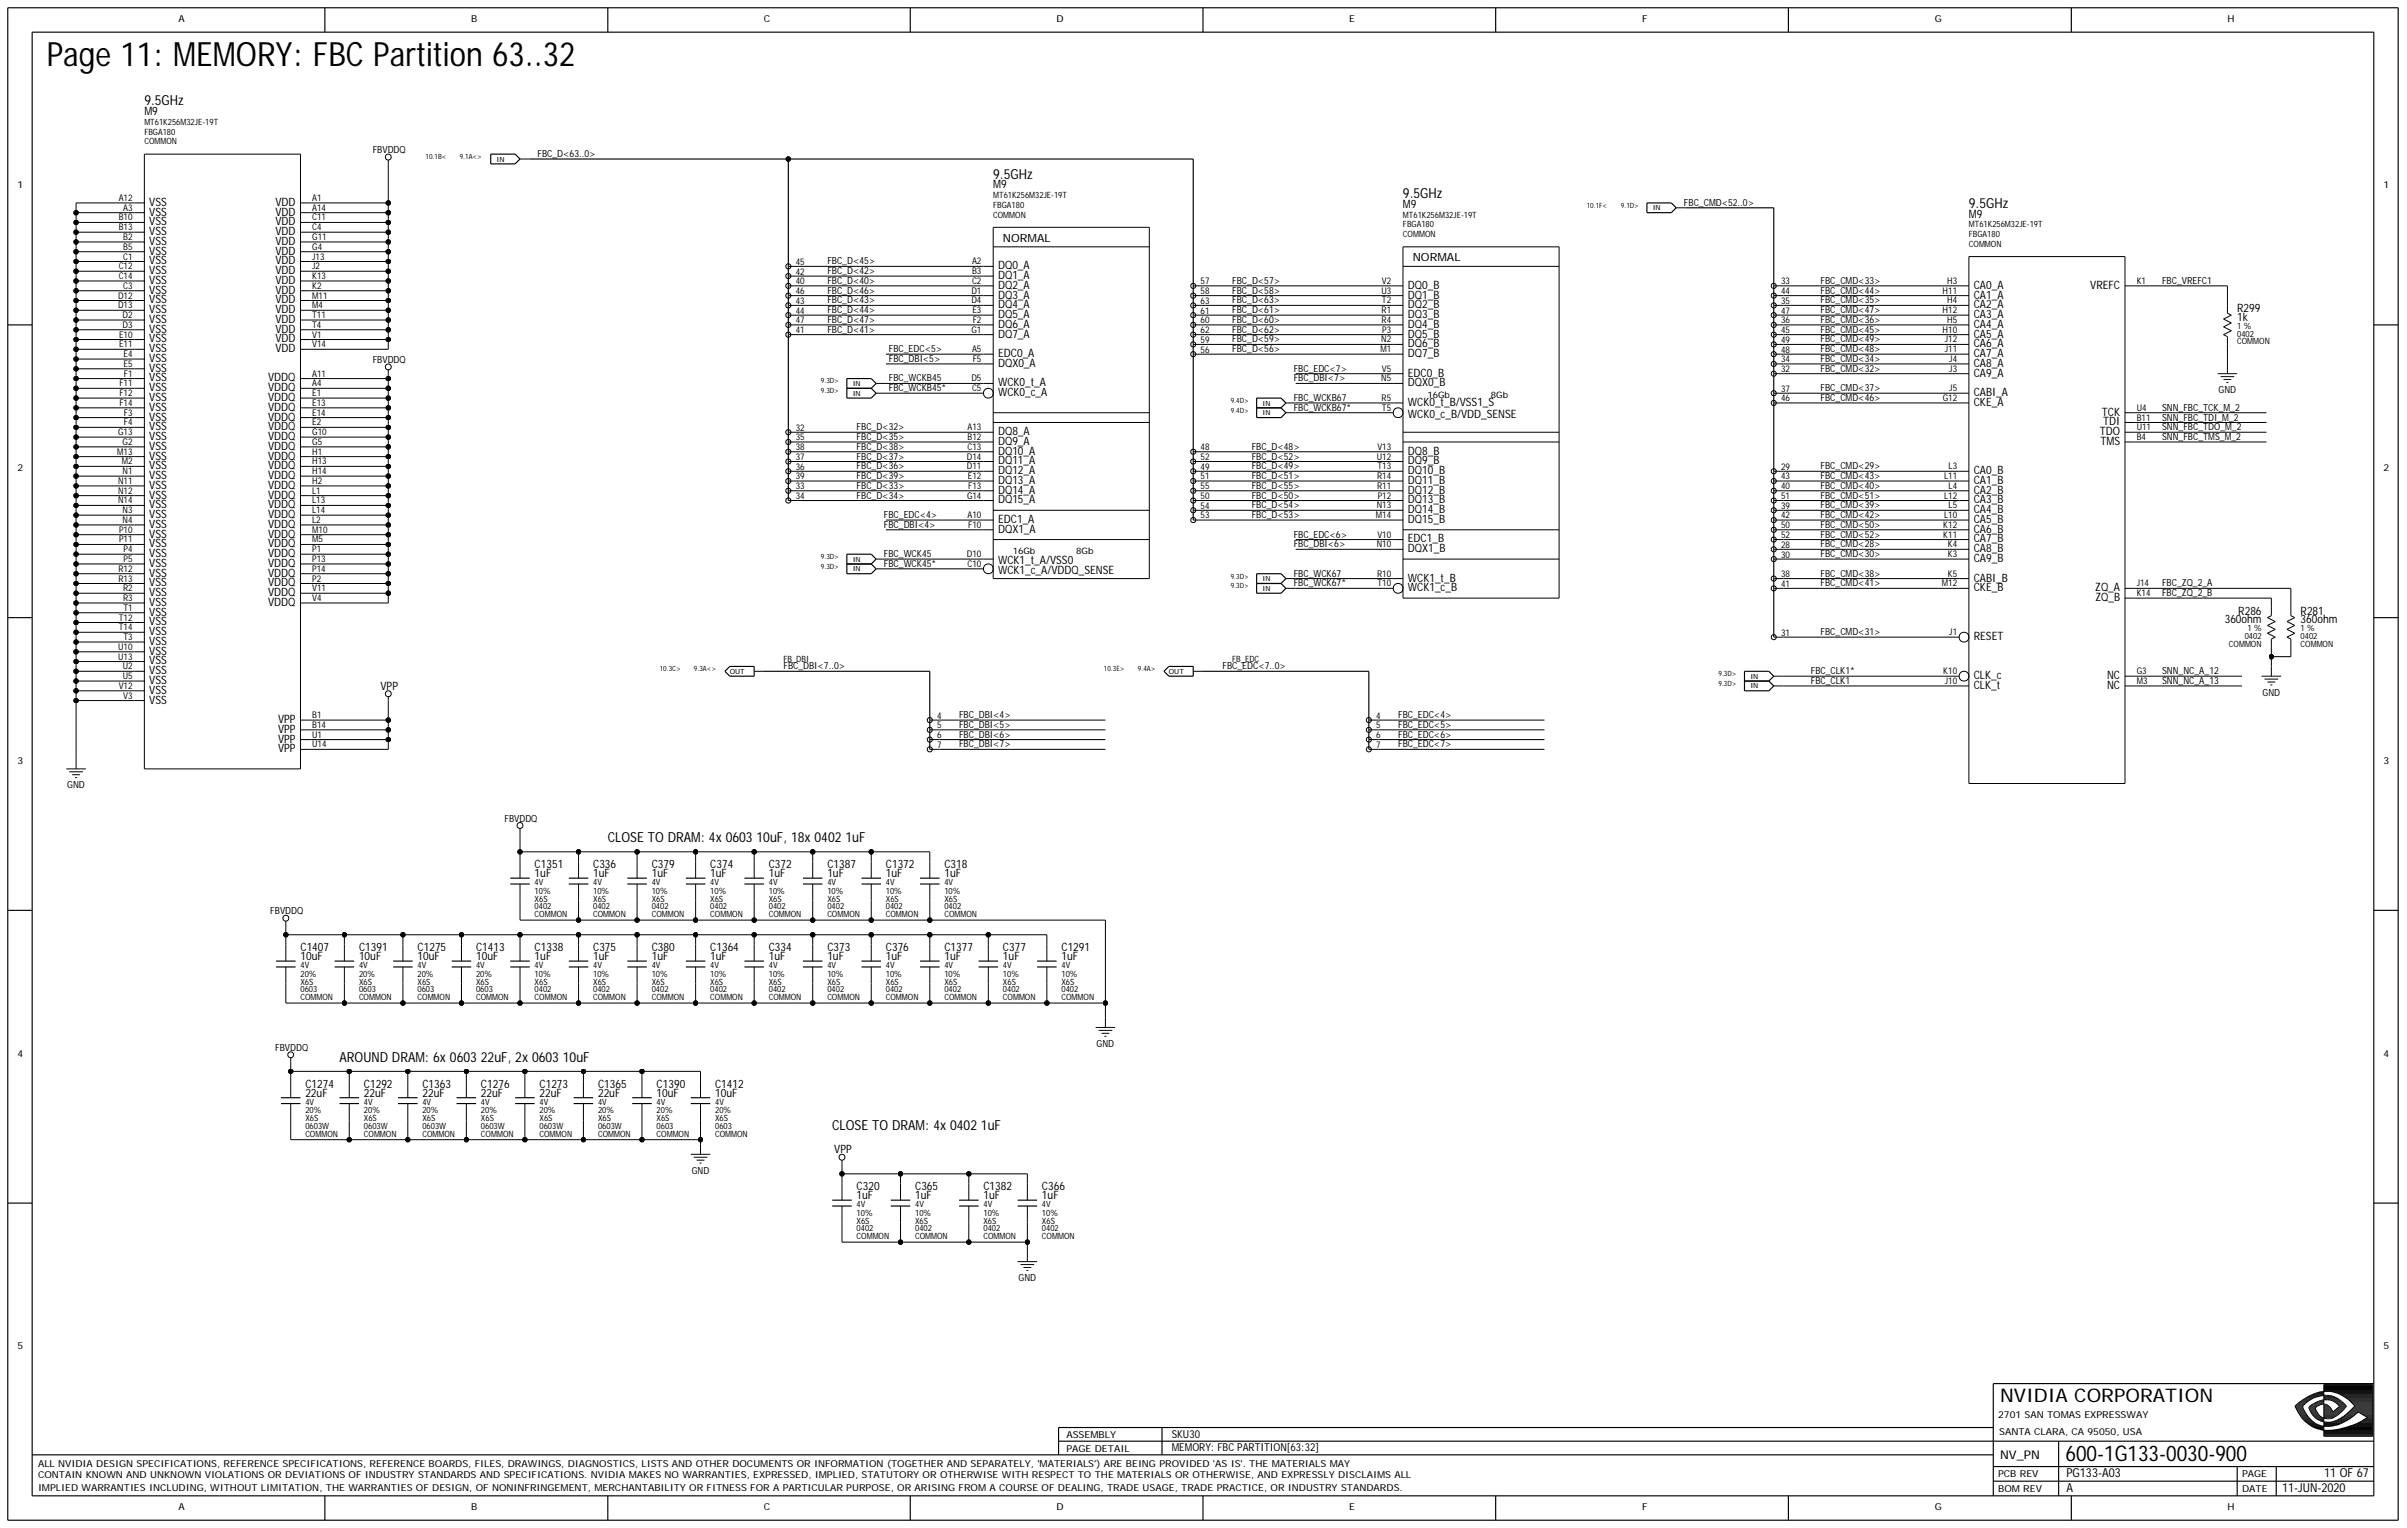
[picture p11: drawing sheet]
<svg xmlns="http://www.w3.org/2000/svg" width="422mm" height="268mm" viewBox="0 0 422 268" stroke-linecap="round" stroke-linejoin="round" font-family="sans-serif">
<defs><g id="words">
<text font-size="5.9" x="8.2" y="11.6">Page 11: MEMORY: FBC Partition 63..32</text>
<text font-size="3.8" x="362.1" y="256.1">600-1G133-0030-900</text>
<text font-size="3.3" x="350.7" y="245.8">NVIDIA CORPORATION</text>
<g font-size="2.4">
<text x="25.3" y="18.5">9.5GHz</text>
<text x="174.1" y="31.3">9.5GHz</text>
<text x="246" y="34.7">9.5GHz</text>
<text x="345.2" y="36.4">9.5GHz</text>
<text x="106.6" y="147.6">CLOSE TO DRAM: 4x 0603 10uF, 18x 0402 1uF</text>
<text x="59.5" y="186.1">AROUND DRAM: 6x 0603 22uF, 2x 0603 10uF</text>
<text x="145.9" y="198.1">CLOSE TO DRAM: 4x 0402 1uF</text>
</g>
<g font-size="2.2">
<text x="362.3" y="261.5">A</text>
<text x="362.3" y="259">PG133-A03</text>
<text x="400.1" y="261.5">11-JUN-2020</text>
<text x="407.5" y="259">11 OF 67</text>
</g>
<text font-size="2.1" x="350.7" y="255.7">NV_PN</text>
<g font-size="2">
<text x="25.3" y="20.2">M9</text>
<text x="174.1" y="33">M9</text>
<text x="26.2" y="41.2">VSS</text>
<text x="26.2" y="39.5">VSS</text>
<text x="26.2" y="37.8">VSS</text>
<text x="26.2" y="36.1">VSS</text>
<text x="48.3" y="41.2">VDD</text>
<text x="48.3" y="39.5">VDD</text>
<text x="48.3" y="37.8">VDD</text>
<text x="48.3" y="36.1">VDD</text>
<text x="246" y="36.4">M9</text>
<text x="345.2" y="38.1">M9</text>
<text x="26.2" y="46.4">VSS</text>
<text x="26.2" y="44.6">VSS</text>
<text x="26.2" y="42.9">VSS</text>
<text x="48.3" y="46.4">VDD</text>
<text x="48.3" y="44.6">VDD</text>
<text x="48.3" y="42.9">VDD</text>
<text x="175" y="47.2">DQ0_A</text>
<text x="175.8" y="42.4">NORMAL</text>
<text x="247.7" y="45.8">NORMAL</text>
<text x="26.2" y="53.2">VSS</text>
<text x="26.2" y="51.5">VSS</text>
<text x="26.2" y="49.8">VSS</text>
<text x="26.2" y="48.1">VSS</text>
<text x="48.3" y="53.2">VDD</text>
<text x="48.3" y="51.5">VDD</text>
<text x="48.3" y="49.8">VDD</text>
<text x="48.3" y="48.1">VDD</text>
<text x="175" y="48.9">DQ1_A</text>
<text x="175" y="52.3">DQ3_A</text>
<text x="175" y="50.6">DQ2_A</text>
<text x="246.8" y="50.6">DQ0_B</text>
<text x="246.8" y="52.3">DQ1_B</text>
<text x="346.1" y="52.3">CA1_A</text>
<text x="346.1" y="50.6">CA0_A</text>
<text x="366.5" y="50.6">VREFC</text>
<text x="26.2" y="58.3">VSS</text>
<text x="26.2" y="56.6">VSS</text>
<text x="26.2" y="54.9">VSS</text>
<text x="48.3" y="58.3">VDD</text>
<text x="48.3" y="56.6">VDD</text>
<text x="48.3" y="54.9">VDD</text>
<text x="175" y="59.2">DQ7_A</text>
<text x="175" y="55.8">DQ5_A</text>
<text x="175" y="57.5">DQ6_A</text>
<text x="175" y="54">DQ4_A</text>
<text x="246.8" y="59.2">DQ5_B</text>
<text x="246.8" y="57.5">DQ4_B</text>
<text x="246.8" y="55.8">DQ3_B</text>
<text x="246.8" y="54">DQ2_B</text>
<text x="346.1" y="59.2">CA5_A</text>
<text x="346.1" y="57.5">CA4_A</text>
<text x="346.1" y="54">CA2_A</text>
<text x="346.1" y="55.8">CA3_A</text>
<text x="392.2" y="54.7">R299</text>
<text x="392.2" y="56.3">1k</text>
<text x="26.2" y="65.2">VSS</text>
<text x="26.2" y="60">VSS</text>
<text x="26.2" y="61.7">VSS</text>
<text x="26.2" y="63.5">VSS</text>
<text x="48.3" y="61.7">VDD</text>
<text x="48.3" y="60">VDD</text>
<text x="175" y="64.3">DQX0_A</text>
<text x="175" y="62.6">EDC0_A</text>
<text x="246.8" y="60.9">DQ6_B</text>
<text x="246.8" y="62.6">DQ7_B</text>
<text x="346.1" y="64.3">CA8_A</text>
<text x="346.1" y="62.6">CA7_A</text>
<text x="346.1" y="60.9">CA6_A</text>
<text x="26.2" y="70.3">VSS</text>
<text x="26.2" y="68.6">VSS</text>
<text x="26.2" y="66.9">VSS</text>
<text x="47" y="70.3">VDDQ</text>
<text x="47" y="68.6">VDDQ</text>
<text x="47" y="66.9">VDDQ</text>
<text x="175" y="69.4">WCK0_c_A</text>
<text x="175" y="67.7">WCK0_t_A</text>
<text x="246.8" y="66">EDC0_B</text>
<text x="246.8" y="67.7">DQX0_B</text>
<text x="246.8" y="71.2">WCK0_t_B/VSS1_S</text>
<text x="346.1" y="69.4">CABI_A</text>
<text x="346.1" y="66">CA9_A</text>
<text x="346.1" y="71.2">CKE_A</text>
<text x="26.2" y="77.1">VSS</text>
<text x="26.2" y="75.4">VSS</text>
<text x="26.2" y="73.7">VSS</text>
<text x="26.2" y="72">VSS</text>
<text x="47" y="77.1">VDDQ</text>
<text x="47" y="75.4">VDDQ</text>
<text x="47" y="73.7">VDDQ</text>
<text x="47" y="72">VDDQ</text>
<text x="175" y="76.3">DQ8_A</text>
<text x="175" y="78">DQ9_A</text>
<text x="246.8" y="73.2">WCK0_c_B/VDD_SENSE</text>
<text x="368.2" y="76.3">TDO</text>
<text x="368.3" y="78">TMS</text>
<text x="368.5" y="72.9">TCK</text>
<text x="368.8" y="74.6">TDI</text>
<text x="26.2" y="84">VSS</text>
<text x="26.2" y="82.3">VSS</text>
<text x="26.2" y="80.6">VSS</text>
<text x="26.2" y="78.9">VSS</text>
<text x="47" y="84">VDDQ</text>
<text x="47" y="82.3">VDDQ</text>
<text x="47" y="80.6">VDDQ</text>
<text x="47" y="78.9">VDDQ</text>
<text x="175" y="83.1">DQ12_A</text>
<text x="175" y="81.4">DQ11_A</text>
<text x="175" y="79.7">DQ10_A</text>
<text x="246.8" y="83.1">DQ10_B</text>
<text x="246.8" y="81.4">DQ9_B</text>
<text x="246.8" y="79.7">DQ8_B</text>
<text x="346.1" y="83.1">CA0_B</text>
<text x="26.2" y="85.7">VSS</text>
<text x="26.2" y="87.4">VSS</text>
<text x="26.2" y="89.1">VSS</text>
<text x="47" y="89.1">VDDQ</text>
<text x="47" y="87.4">VDDQ</text>
<text x="47" y="85.7">VDDQ</text>
<text x="175" y="86.6">DQ14_A</text>
<text x="175" y="88.3">DQ15_A</text>
<text x="175" y="84.8">DQ13_A</text>
<text x="246.8" y="86.6">DQ12_B</text>
<text x="246.8" y="88.3">DQ13_B</text>
<text x="246.8" y="84.8">DQ11_B</text>
<text x="246.8" y="90">DQ14_B</text>
<text x="346.1" y="84.8">CA1_B</text>
<text x="346.1" y="86.6">CA2_B</text>
<text x="346.1" y="90">CA4_B</text>
<text x="346.1" y="88.3">CA3_B</text>
<text x="26.2" y="96">VSS</text>
<text x="26.2" y="94.2">VSS</text>
<text x="26.2" y="92.5">VSS</text>
<text x="26.2" y="90.8">VSS</text>
<text x="47" y="92.5">VDDQ</text>
<text x="47" y="90.8">VDDQ</text>
<text x="47" y="96">VDDQ</text>
<text x="47" y="94.2">VDDQ</text>
<text x="175" y="91.7">EDC1_A</text>
<text x="175" y="93.4">DQX1_A</text>
<text x="246.8" y="91.7">DQ15_B</text>
<text x="246.8" y="95.1">EDC1_B</text>
<text x="346.1" y="91.7">CA5_B</text>
<text x="346.1" y="93.4">CA6_B</text>
<text x="346.1" y="95.1">CA7_B</text>
<text x="26.2" y="101.1">VSS</text>
<text x="26.2" y="99.4">VSS</text>
<text x="26.2" y="97.7">VSS</text>
<text x="47" y="101.1">VDDQ</text>
<text x="47" y="99.4">VDDQ</text>
<text x="47" y="97.7">VDDQ</text>
<text x="175" y="98.9">WCK1_t_A/VSS0</text>
<text x="175" y="100.6">WCK1_c_A/VDDQ_SENSE</text>
<text x="246.8" y="101.9">WCK1_t_B</text>
<text x="246.8" y="96.8">DQX1_B</text>
<text x="346.1" y="98.5">CA9_B</text>
<text x="346.1" y="101.9">CABI_B</text>
<text x="346.1" y="96.8">CA8_B</text>
<text x="26.2" y="107.9">VSS</text>
<text x="26.2" y="106.2">VSS</text>
<text x="26.2" y="104.5">VSS</text>
<text x="26.2" y="102.8">VSS</text>
<text x="47" y="106.2">VDDQ</text>
<text x="47" y="104.5">VDDQ</text>
<text x="47" y="102.8">VDDQ</text>
<text x="246.8" y="103.7">WCK1_c_B</text>
<text x="346.1" y="103.7">CKE_B</text>
<text x="367.4" y="103.7">ZQ_A</text>
<text x="367.4" y="105.4">ZQ_B</text>
<text x="392.4" y="107.8">R286</text>
<text x="403.4" y="107.8">R281</text>
<text x="26.2" y="113.1">VSS</text>
<text x="26.2" y="111.4">VSS</text>
<text x="26.2" y="109.6">VSS</text>
<text x="346.1" y="112.2">RESET</text>
<text x="390" y="109.3">360ohm</text>
<text x="403.4" y="109.3">360ohm</text>
<text x="26.2" y="119.9">VSS</text>
<text x="26.2" y="118.2">VSS</text>
<text x="26.2" y="116.5">VSS</text>
<text x="26.2" y="114.8">VSS</text>
<text x="346.1" y="119.1">CLK_c</text>
<text x="369.4" y="119.1">NC</text>
<text x="26.2" y="123.3">VSS</text>
<text x="26.2" y="121.6">VSS</text>
<text x="66.7" y="120.9">VPP</text>
<text x="346.1" y="120.8">CLK_t</text>
<text x="369.4" y="120.8">NC</text>
<text x="48.8" y="131.9">VPP</text>
<text x="48.8" y="130.2">VPP</text>
<text x="48.8" y="128.5">VPP</text>
<text x="48.8" y="126.8">VPP</text>
<text x="93.7" y="152.2">C1351</text>
<text x="93.7" y="153.8">1uF</text>
<text x="104" y="152.2">C336</text>
<text x="104" y="153.8">1uF</text>
<text x="114.3" y="152.2">C379</text>
<text x="114.3" y="153.8">1uF</text>
<text x="124.5" y="152.2">C374</text>
<text x="124.5" y="153.8">1uF</text>
<text x="134.8" y="152.2">C372</text>
<text x="134.8" y="153.8">1uF</text>
<text x="145.1" y="152.2">C1387</text>
<text x="145.1" y="153.8">1uF</text>
<text x="155.3" y="152.2">C1372</text>
<text x="155.3" y="153.8">1uF</text>
<text x="165.6" y="152.2">C318</text>
<text x="165.6" y="153.8">1uF</text>
<text x="52.7" y="166.8">C1407</text>
<text x="62.9" y="166.8">C1391</text>
<text x="73.2" y="166.8">C1275</text>
<text x="83.5" y="166.8">C1413</text>
<text x="93.7" y="166.8">C1338</text>
<text x="104" y="166.8">C375</text>
<text x="114.3" y="166.8">C380</text>
<text x="124.5" y="166.8">C1364</text>
<text x="134.8" y="166.8">C334</text>
<text x="145.1" y="166.8">C373</text>
<text x="155.3" y="166.8">C376</text>
<text x="165.6" y="166.8">C1377</text>
<text x="175.8" y="166.8">C377</text>
<text x="186.1" y="166.8">C1291</text>
<text x="52.7" y="168.3">10uF</text>
<text x="62.9" y="168.3">10uF</text>
<text x="73.2" y="168.3">10uF</text>
<text x="83.5" y="168.3">10uF</text>
<text x="93.7" y="168.3">1uF</text>
<text x="104" y="168.3">1uF</text>
<text x="114.3" y="168.3">1uF</text>
<text x="124.5" y="168.3">1uF</text>
<text x="134.8" y="168.3">1uF</text>
<text x="145.1" y="168.3">1uF</text>
<text x="155.3" y="168.3">1uF</text>
<text x="165.6" y="168.3">1uF</text>
<text x="175.8" y="168.3">1uF</text>
<text x="186.1" y="168.3">1uF</text>
<text x="53.5" y="190.7">C1274</text>
<text x="63.8" y="190.7">C1292</text>
<text x="74.1" y="190.7">C1363</text>
<text x="84.3" y="190.7">C1276</text>
<text x="94.6" y="190.7">C1273</text>
<text x="104.9" y="190.7">C1365</text>
<text x="115.1" y="190.7">C1390</text>
<text x="125.4" y="190.7">C1412</text>
<text x="53.5" y="192.3">22uF</text>
<text x="63.8" y="192.3">22uF</text>
<text x="74.1" y="192.3">22uF</text>
<text x="84.3" y="192.3">22uF</text>
<text x="94.6" y="192.3">22uF</text>
<text x="104.9" y="192.3">22uF</text>
<text x="115.1" y="192.3">10uF</text>
<text x="125.4" y="192.3">10uF</text>
<text x="146.3" y="202.2">VPP</text>
<text x="150.2" y="208.7">C320</text>
<text x="160.4" y="208.7">C365</text>
<text x="172.4" y="208.7">C1382</text>
<text x="182.7" y="208.7">C366</text>
<text x="150.2" y="210.2">1uF</text>
<text x="160.4" y="210.2">1uF</text>
<text x="172.4" y="210.2">1uF</text>
<text x="182.7" y="210.2">1uF</text>
</g>
<g font-size="1.9">
<text x="205.4" y="252.1">SKU30</text>
<text x="205.4" y="254.4">MEMORY: FBC PARTITION[63:32]</text>
</g>
<g font-size="1.7">
<text x="31.3" y="3.9">A</text>
<text x="82.6" y="3.9">B</text>
<text x="133.9" y="3.9">C</text>
<text x="185.3" y="3.9">D</text>
<text x="236.6" y="3.9">E</text>
<text x="287.9" y="3.9">F</text>
<text x="339.2" y="3.9">G</text>
<text x="390.5" y="3.9">H</text>
<text x="65.4" y="26.9">FBVDDQ</text>
<text x="94.2" y="27.5">FBC_D&lt;63..0&gt;</text>
<text x="3.1" y="33">1</text>
<text x="417.9" y="33">1</text>
<text x="295.2" y="36.1">FBC_CMD&lt;52..0&gt;</text>
<text x="145.1" y="46.4">FBC_D&lt;45&gt;</text>
<text x="145.1" y="48.1">FBC_D&lt;42&gt;</text>
<text x="145.1" y="53.2">FBC_D&lt;43&gt;</text>
<text x="145.1" y="51.5">FBC_D&lt;46&gt;</text>
<text x="145.1" y="49.8">FBC_D&lt;40&gt;</text>
<text x="216" y="49.8">FBC_D&lt;57&gt;</text>
<text x="216" y="53.2">FBC_D&lt;63&gt;</text>
<text x="216" y="51.5">FBC_D&lt;58&gt;</text>
<text x="319.2" y="53.2">FBC_CMD&lt;35&gt;</text>
<text x="319.2" y="51.5">FBC_CMD&lt;44&gt;</text>
<text x="319.2" y="49.8">FBC_CMD&lt;33&gt;</text>
<text x="379.1" y="49.8">FBC_VREFC1</text>
<text x="145.1" y="58.3">FBC_D&lt;41&gt;</text>
<text x="145.1" y="54.9">FBC_D&lt;44&gt;</text>
<text x="145.1" y="56.6">FBC_D&lt;47&gt;</text>
<text x="216" y="58.3">FBC_D&lt;62&gt;</text>
<text x="216" y="56.6">FBC_D&lt;60&gt;</text>
<text x="216" y="54.9">FBC_D&lt;61&gt;</text>
<text x="319.2" y="58.3">FBC_CMD&lt;45&gt;</text>
<text x="319.2" y="56.6">FBC_CMD&lt;36&gt;</text>
<text x="319.2" y="54.9">FBC_CMD&lt;47&gt;</text>
<text x="65.4" y="63.6">FBVDDQ</text>
<text x="155.8" y="63.5">FBC_DBI&lt;5&gt;</text>
<text x="155.8" y="61.7">FBC_EDC&lt;5&gt;</text>
<text x="216" y="60">FBC_D&lt;59&gt;</text>
<text x="216" y="61.7">FBC_D&lt;56&gt;</text>
<text x="226.8" y="65.2">FBC_EDC&lt;7&gt;</text>
<text x="319.2" y="65.2">FBC_CMD&lt;32&gt;</text>
<text x="319.2" y="63.5">FBC_CMD&lt;34&gt;</text>
<text x="319.2" y="61.7">FBC_CMD&lt;48&gt;</text>
<text x="319.2" y="60">FBC_CMD&lt;49&gt;</text>
<text x="155.8" y="68.6">FBC_WCKB45*</text>
<text x="155.8" y="66.9">FBC_WCKB45</text>
<text x="226.8" y="66.9">FBC_DBI&lt;7&gt;</text>
<text x="226.8" y="70.3">FBC_WCKB67</text>
<text x="319.2" y="68.6">FBC_CMD&lt;37&gt;</text>
<text x="319.2" y="70.3">FBC_CMD&lt;46&gt;</text>
<text x="389" y="68.9">GND</text>
<text x="150.2" y="75.4">FBC_D&lt;32&gt;</text>
<text x="150.2" y="77.1">FBC_D&lt;35&gt;</text>
<text x="226.8" y="72">FBC_WCKB67*</text>
<text x="379.1" y="72">SNN_FBC_TCK_M_2</text>
<text x="379.1" y="73.7">SNN_FBC_TDI_M_2</text>
<text x="379.1" y="75.4">SNN_FBC_TDO_M_2</text>
<text x="379.1" y="77.1">SNN_FBC_TMS_M_2</text>
<text x="3.1" y="82.6">2</text>
<text x="150.2" y="84">FBC_D&lt;39&gt;</text>
<text x="150.2" y="82.3">FBC_D&lt;36&gt;</text>
<text x="150.2" y="80.6">FBC_D&lt;37&gt;</text>
<text x="150.2" y="78.9">FBC_D&lt;38&gt;</text>
<text x="219.5" y="84">FBC_D&lt;51&gt;</text>
<text x="219.5" y="82.3">FBC_D&lt;49&gt;</text>
<text x="219.5" y="80.6">FBC_D&lt;52&gt;</text>
<text x="219.5" y="78.9">FBC_D&lt;48&gt;</text>
<text x="319.2" y="82.3">FBC_CMD&lt;29&gt;</text>
<text x="319.2" y="84">FBC_CMD&lt;43&gt;</text>
<text x="417.9" y="82.6">2</text>
<text x="150.2" y="85.7">FBC_D&lt;33&gt;</text>
<text x="150.2" y="87.4">FBC_D&lt;34&gt;</text>
<text x="219.5" y="85.7">FBC_D&lt;55&gt;</text>
<text x="219.5" y="87.4">FBC_D&lt;50&gt;</text>
<text x="219.5" y="89.1">FBC_D&lt;54&gt;</text>
<text x="319.2" y="85.7">FBC_CMD&lt;40&gt;</text>
<text x="319.2" y="89.1">FBC_CMD&lt;39&gt;</text>
<text x="319.2" y="87.4">FBC_CMD&lt;51&gt;</text>
<text x="155" y="90.8">FBC_EDC&lt;4&gt;</text>
<text x="155" y="92.5">FBC_DBI&lt;4&gt;</text>
<text x="219.5" y="90.8">FBC_D&lt;53&gt;</text>
<text x="226.8" y="94.2">FBC_EDC&lt;6&gt;</text>
<text x="226.8" y="96">FBC_DBI&lt;6&gt;</text>
<text x="319.2" y="90.8">FBC_CMD&lt;42&gt;</text>
<text x="319.2" y="92.5">FBC_CMD&lt;50&gt;</text>
<text x="319.2" y="96">FBC_CMD&lt;28&gt;</text>
<text x="319.2" y="94.2">FBC_CMD&lt;52&gt;</text>
<text x="155" y="97.7">FBC_WCK45</text>
<text x="155" y="99.4">FBC_WCK45*</text>
<text x="226.8" y="101.1">FBC_WCK67</text>
<text x="319.2" y="97.7">FBC_CMD&lt;30&gt;</text>
<text x="319.2" y="101.1">FBC_CMD&lt;38&gt;</text>
<text x="226.8" y="102.8">FBC_WCK67*</text>
<text x="319.2" y="102.8">FBC_CMD&lt;41&gt;</text>
<text x="379.1" y="102.8">FBC_ZQ_2_A</text>
<text x="379.1" y="104.5">FBC_ZQ_2_B</text>
<text x="319.2" y="111.4">FBC_CMD&lt;31&gt;</text>
<text x="137.4" y="117.3">FBC_DBI&lt;7..0&gt;</text>
<text x="214.3" y="117.3">FBC_EDC&lt;7..0&gt;</text>
<text x="317.5" y="118.2">FBC_CLK1*</text>
<text x="317.5" y="119.9">FBC_CLK1</text>
<text x="379.1" y="119.9">SNN_NC_A_13</text>
<text x="379.1" y="118.2">SNN_NC_A_12</text>
<text x="168.1" y="125.9">FBC_DBI&lt;4&gt;</text>
<text x="245.1" y="125.9">FBC_EDC&lt;4&gt;</text>
<text x="396.7" y="122">GND</text>
<text x="168.1" y="131">FBC_DBI&lt;7&gt;</text>
<text x="168.1" y="129.3">FBC_DBI&lt;6&gt;</text>
<text x="168.1" y="127.6">FBC_DBI&lt;5&gt;</text>
<text x="245.1" y="131">FBC_EDC&lt;7&gt;</text>
<text x="245.1" y="129.3">FBC_EDC&lt;6&gt;</text>
<text x="245.1" y="127.6">FBC_EDC&lt;5&gt;</text>
<text x="3.1" y="133.9">3</text>
<text x="417.9" y="133.9">3</text>
<text x="11.8" y="138.2">GND</text>
<text x="88.4" y="144">FBVDDQ</text>
<text x="47.4" y="160.3">FBVDDQ</text>
<text x="3.1" y="185.3">4</text>
<text x="48.2" y="184.2">FBVDDQ</text>
<text x="192.3" y="183.5">GND</text>
<text x="417.9" y="185.3">4</text>
<text x="121.3" y="205.8">GND</text>
<text x="178.6" y="224.6">GND</text>
<text x="3.1" y="236.6">5</text>
<text x="417.9" y="236.6">5</text>
<text x="350.3" y="248.5">2701 SAN TOMAS EXPRESSWAY</text>
<text x="350.5" y="251.6">SANTA CLARA, CA 95050, USA</text>
<text x="6.7" y="257.1">ALL NVIDIA DESIGN SPECIFICATIONS, REFERENCE SPECIFICATIONS, REFERENCE BOARDS, FILES, DRAWINGS, DIAGNOSTICS, LISTS AND OTHER DOCUMENTS OR INFORMATION (TOGETHER AND SEPARATELY, 'MATERIALS') ARE BEING PROVIDED 'AS IS'. THE MATERIALS MAY</text>
<text x="187" y="254.5">PAGE DETAIL</text>
<text x="187" y="252.1">ASSEMBLY</text>
<text x="6.7" y="259.2">CONTAIN KNOWN AND UNKNOWN VIOLATIONS OR DEVIATIONS OF INDUSTRY STANDARDS AND SPECIFICATIONS. NVIDIA MAKES NO WARRANTIES, EXPRESSED, IMPLIED, STATUTORY OR OTHERWISE WITH RESPECT TO THE MATERIALS OR OTHERWISE, AND EXPRESSLY DISCLAIMS ALL</text>
<text x="6.7" y="261.4">IMPLIED WARRANTIES INCLUDING, WITHOUT LIMITATION, THE WARRANTIES OF DESIGN, OF NONINFRINGEMENT, MERCHANTABILITY OR FITNESS FOR A PARTICULAR PURPOSE, OR ARISING FROM A COURSE OF DEALING, TRADE USAGE, TRADE PRACTICE, OR INDUSTRY STANDARDS.</text>
<text x="350.3" y="261.5">BOM REV</text>
<text x="350.3" y="259">PCB REV</text>
<text x="393.1" y="259">PAGE</text>
<text x="393.1" y="261.5">DATE</text>
<text x="31.3" y="264.8">A</text>
<text x="82.6" y="264.8">B</text>
<text x="133.9" y="264.8">C</text>
<text x="185.3" y="264.8">D</text>
<text x="236.6" y="264.8">E</text>
<text x="287.9" y="264.8">F</text>
<text x="339.2" y="264.8">G</text>
<text x="390.5" y="264.8">H</text>
</g>
<g font-size="1.6">
<text x="20.8" y="35.2">A12</text>
<text x="54.7" y="35.2">A1</text>
<text x="20.8" y="40.4">B13</text>
<text x="20.8" y="38.7">B10</text>
<text x="21.6" y="36.9">A3</text>
<text x="54.7" y="40.4">C4</text>
<text x="54.7" y="38.7">C11</text>
<text x="54.7" y="36.9">A14</text>
<text x="20.8" y="47.2">C12</text>
<text x="21.6" y="45.5">C1</text>
<text x="21.6" y="43.8">B5</text>
<text x="21.6" y="42.1">B2</text>
<text x="54.7" y="47.2">J2</text>
<text x="54.7" y="45.5">J13</text>
<text x="54.7" y="43.8">G4</text>
<text x="54.7" y="42.1">G11</text>
<text x="139.5" y="46.4">45</text>
<text x="170.4" y="46.4">A2</text>
<text x="20.7" y="52.3">D12</text>
<text x="20.8" y="48.9">C14</text>
<text x="21.6" y="50.6">C3</text>
<text x="54.7" y="52.3">M11</text>
<text x="54.7" y="50.6">K2</text>
<text x="54.7" y="48.9">K13</text>
<text x="139.5" y="49.8">40</text>
<text x="139.5" y="48.1">42</text>
<text x="139.5" y="53.3">43</text>
<text x="139.5" y="51.6">46</text>
<text x="170.3" y="53.2">D4</text>
<text x="170.3" y="51.5">D1</text>
<text x="170.4" y="49.8">C2</text>
<text x="170.4" y="48.1">B3</text>
<text x="210.5" y="49.8">57</text>
<text x="210.5" y="51.6">58</text>
<text x="210.5" y="53.3">63</text>
<text x="242.2" y="51.5">U3</text>
<text x="242.3" y="49.8">V2</text>
<text x="242.3" y="53.2">T2</text>
<text x="312.3" y="51.6">44</text>
<text x="312.3" y="53.3">35</text>
<text x="312.3" y="49.8">33</text>
<text x="340.6" y="51.5">H11</text>
<text x="341.4" y="53.2">H4</text>
<text x="341.4" y="49.8">H3</text>
<text x="374.6" y="49.8">K1</text>
<text x="20.7" y="54">D13</text>
<text x="20.9" y="59.2">E10</text>
<text x="21.5" y="57.5">D3</text>
<text x="21.5" y="55.8">D2</text>
<text x="54.7" y="59.2">V1</text>
<text x="54.7" y="57.5">T4</text>
<text x="54.7" y="55.8">T11</text>
<text x="54.7" y="54">M4</text>
<text x="139.5" y="58.4">41</text>
<text x="139.5" y="56.7">47</text>
<text x="139.5" y="55">44</text>
<text x="170.3" y="58.3">G1</text>
<text x="170.5" y="54.9">E3</text>
<text x="170.5" y="56.6">F2</text>
<text x="210.5" y="56.7">60</text>
<text x="210.5" y="55">61</text>
<text x="210.5" y="58.4">62</text>
<text x="242.2" y="56.6">R4</text>
<text x="242.2" y="54.9">R1</text>
<text x="242.3" y="58.3">P3</text>
<text x="312.3" y="55">47</text>
<text x="312.3" y="56.7">36</text>
<text x="312.3" y="58.4">45</text>
<text x="340.6" y="58.3">H10</text>
<text x="340.6" y="54.9">H12</text>
<text x="341.4" y="56.6">H5</text>
<text x="20.9" y="60.9">E11</text>
<text x="21.7" y="64.3">E5</text>
<text x="21.7" y="62.6">E4</text>
<text x="54.7" y="60.9">V14</text>
<text x="170.4" y="61.7">A5</text>
<text x="170.5" y="63.5">F5</text>
<text x="210.5" y="60.1">59</text>
<text x="210.5" y="61.8">56</text>
<text x="242" y="61.7">M1</text>
<text x="242.2" y="60">N2</text>
<text x="242.3" y="65.2">V5</text>
<text x="312.3" y="61.8">48</text>
<text x="312.3" y="60.1">49</text>
<text x="312.3" y="63.5">34</text>
<text x="312.3" y="65.2">32</text>
<text x="341" y="61.7">J11</text>
<text x="341" y="60">J12</text>
<text x="341.8" y="65.2">J3</text>
<text x="341.8" y="63.5">J4</text>
<text x="20.9" y="71.2">F14</text>
<text x="20.9" y="69.4">F12</text>
<text x="20.9" y="67.7">F11</text>
<text x="21.7" y="66">F1</text>
<text x="54.7" y="71.2">E13</text>
<text x="54.7" y="69.4">E1</text>
<text x="54.7" y="67.7">A4</text>
<text x="54.7" y="66">A11</text>
<text x="170.3" y="66.9">D5</text>
<text x="170.4" y="68.6">C5</text>
<text x="242.2" y="66.9">N5</text>
<text x="242.2" y="70.3">R5</text>
<text x="250.3" y="69.8">16Gb</text>
<text x="261.4" y="69.8">8Gb</text>
<text x="312.3" y="70.4">46</text>
<text x="312.3" y="68.7">37</text>
<text x="340.6" y="70.3">G12</text>
<text x="341.8" y="68.6">J5</text>
<text x="20.7" y="76.3">G13</text>
<text x="21.5" y="78">G2</text>
<text x="21.7" y="74.6">F4</text>
<text x="21.7" y="72.9">F3</text>
<text x="54.7" y="78">G5</text>
<text x="54.7" y="76.3">G10</text>
<text x="54.7" y="74.6">E2</text>
<text x="54.7" y="72.9">E14</text>
<text x="139.5" y="75.5">32</text>
<text x="139.5" y="77.2">35</text>
<text x="169.6" y="75.4">A13</text>
<text x="169.7" y="77.1">B12</text>
<text x="242.3" y="72">T5</text>
<text x="374.6" y="77.1">B4</text>
<text x="374.6" y="75.4">U11</text>
<text x="374.6" y="73.7">B11</text>
<text x="374.6" y="72">U4</text>
<text x="20.6" y="79.7">M13</text>
<text x="21.4" y="81.4">M2</text>
<text x="21.5" y="83.1">N1</text>
<text x="54.7" y="83.1">H14</text>
<text x="54.7" y="81.4">H13</text>
<text x="54.7" y="79.7">H1</text>
<text x="139.5" y="80.6">37</text>
<text x="139.5" y="82.3">36</text>
<text x="139.5" y="78.9">38</text>
<text x="169.5" y="82.3">D11</text>
<text x="169.5" y="80.6">D14</text>
<text x="169.6" y="78.9">C13</text>
<text x="169.7" y="84">E12</text>
<text x="210.5" y="82.3">49</text>
<text x="210.5" y="78.9">48</text>
<text x="210.5" y="80.6">52</text>
<text x="241.4" y="80.6">U12</text>
<text x="241.5" y="84">R14</text>
<text x="241.5" y="78.9">V13</text>
<text x="241.5" y="82.3">T13</text>
<text x="312.3" y="82.3">29</text>
<text x="340.8" y="84">L11</text>
<text x="341.6" y="82.3">L3</text>
<text x="20.7" y="88.3">N14</text>
<text x="20.7" y="86.6">N12</text>
<text x="20.7" y="84.8">N11</text>
<text x="21.5" y="90">N3</text>
<text x="54.7" y="90">L14</text>
<text x="54.7" y="88.3">L13</text>
<text x="54.7" y="86.6">L1</text>
<text x="54.7" y="84.8">H2</text>
<text x="139.5" y="87.5">34</text>
<text x="139.5" y="85.8">33</text>
<text x="139.5" y="84.1">39</text>
<text x="169.5" y="87.4">G14</text>
<text x="169.8" y="85.7">F13</text>
<text x="210.5" y="84.1">51</text>
<text x="210.5" y="85.8">55</text>
<text x="210.5" y="87.5">50</text>
<text x="210.5" y="89.2">54</text>
<text x="241.4" y="89.1">N13</text>
<text x="241.5" y="85.7">R11</text>
<text x="241.6" y="87.4">P12</text>
<text x="312.3" y="87.5">51</text>
<text x="312.3" y="85.8">40</text>
<text x="312.3" y="89.2">39</text>
<text x="312.3" y="84.1">43</text>
<text x="340.8" y="87.4">L12</text>
<text x="341.6" y="89.1">L5</text>
<text x="341.6" y="85.7">L4</text>
<text x="20.9" y="95.1">P11</text>
<text x="20.9" y="93.4">P10</text>
<text x="21.5" y="91.7">N4</text>
<text x="54.7" y="95.1">M5</text>
<text x="54.7" y="93.4">M10</text>
<text x="54.7" y="91.7">L2</text>
<text x="169.6" y="90.8">A10</text>
<text x="169.8" y="92.5">F10</text>
<text x="210.5" y="90.9">53</text>
<text x="241.2" y="90.8">M14</text>
<text x="241.4" y="96">N10</text>
<text x="241.5" y="94.2">V10</text>
<text x="312.3" y="94.3">52</text>
<text x="312.3" y="90.9">42</text>
<text x="312.3" y="92.6">50</text>
<text x="340.7" y="94.2">K11</text>
<text x="340.7" y="92.5">K12</text>
<text x="340.8" y="90.8">L10</text>
<text x="341.5" y="96">K4</text>
<text x="20.8" y="101.9">R13</text>
<text x="20.8" y="100.2">R12</text>
<text x="21.7" y="98.5">P5</text>
<text x="21.7" y="96.8">P4</text>
<text x="54.7" y="101.9">P2</text>
<text x="54.7" y="100.2">P14</text>
<text x="54.7" y="98.5">P13</text>
<text x="54.7" y="96.8">P1</text>
<text x="169.5" y="97.7">D10</text>
<text x="169.6" y="99.4">C10</text>
<text x="177.6" y="97.2">16Gb</text>
<text x="188.7" y="97.2">8Gb</text>
<text x="241.5" y="101.1">R10</text>
<text x="312.3" y="97.7">30</text>
<text x="312.3" y="96">28</text>
<text x="312.3" y="101.2">38</text>
<text x="341.5" y="101.1">K5</text>
<text x="341.5" y="97.7">K3</text>
<text x="21.6" y="105.4">R3</text>
<text x="21.6" y="103.7">R2</text>
<text x="21.6" y="107.1">T1</text>
<text x="54.7" y="105.4">V4</text>
<text x="54.7" y="103.7">V11</text>
<text x="241.5" y="102.8">T10</text>
<text x="312.3" y="102.9">41</text>
<text x="340.5" y="102.8">M12</text>
<text x="374.6" y="104.5">K14</text>
<text x="374.6" y="102.8">J14</text>
<text x="20.7" y="113.9">U10</text>
<text x="20.8" y="110.5">T14</text>
<text x="20.8" y="108.8">T12</text>
<text x="21.6" y="112.2">T3</text>
<text x="312.3" y="111.4">31</text>
<text x="341.8" y="111.4">J1</text>
<text x="20.7" y="115.6">U13</text>
<text x="21.5" y="119.1">U5</text>
<text x="21.5" y="117.3">U2</text>
<text x="340.7" y="118.2">K10</text>
<text x="341" y="119.9">J10</text>
<text x="374.6" y="119.9">M3</text>
<text x="374.6" y="118.2">G3</text>
<text x="20.8" y="120.8">V12</text>
<text x="21.6" y="122.5">V3</text>
<text x="54.7" y="125.9">B1</text>
<text x="164.3" y="126">4</text>
<text x="241.3" y="126">4</text>
<text x="54.7" y="131">U14</text>
<text x="54.7" y="129.3">U1</text>
<text x="54.7" y="127.6">B14</text>
<text x="164.3" y="129.4">6</text>
<text x="164.3" y="127.7">5</text>
<text x="164.3" y="131.1">7</text>
<text x="241.3" y="131.1">7</text>
<text x="241.3" y="129.4">6</text>
<text x="241.3" y="127.7">5</text>
</g>
<g font-size="1.5">
<text x="25.3" y="21.9">MT61K256M32JE-19T</text>
<text x="25.3" y="23.6">FBGA180</text>
<text x="25.3" y="25.3">COMMON</text>
<text x="174.1" y="34.7">MT61K256M32JE-19T</text>
<text x="174.1" y="38.1">COMMON</text>
<text x="174.1" y="36.4">FBGA180</text>
<text x="246" y="38.1">MT61K256M32JE-19T</text>
<text x="246" y="39.9">FBGA180</text>
<text x="246" y="41.6">COMMON</text>
<text x="345.2" y="39.9">MT61K256M32JE-19T</text>
<text x="345.2" y="41.6">FBGA180</text>
<text x="345.2" y="43.3">COMMON</text>
<text x="392.2" y="57.6">1 %</text>
<text x="392.2" y="59">0402</text>
<text x="392.2" y="60.4">COMMON</text>
<text x="390.8" y="113.4">COMMON</text>
<text x="393.6" y="112">0402</text>
<text x="394" y="110.7">1 %</text>
<text x="403.4" y="110.7">1 %</text>
<text x="403.4" y="112">0402</text>
<text x="403.4" y="113.4">COMMON</text>
<text x="137.4" y="116">FB_DBI</text>
<text x="216" y="116">FB_EDC</text>
<text x="93.7" y="155.1">4V</text>
<text x="104" y="155.1">4V</text>
<text x="114.3" y="155.1">4V</text>
<text x="124.5" y="155.1">4V</text>
<text x="134.8" y="155.1">4V</text>
<text x="145.1" y="155.1">4V</text>
<text x="155.3" y="155.1">4V</text>
<text x="165.6" y="155.1">4V</text>
<text x="93.7" y="158.1">X6S</text>
<text x="93.7" y="156.7">10%</text>
<text x="93.7" y="159.4">0402</text>
<text x="93.7" y="160.8">COMMON</text>
<text x="104" y="160.8">COMMON</text>
<text x="104" y="158.1">X6S</text>
<text x="104" y="159.4">0402</text>
<text x="104" y="156.7">10%</text>
<text x="114.3" y="158.1">X6S</text>
<text x="114.3" y="159.4">0402</text>
<text x="114.3" y="160.8">COMMON</text>
<text x="114.3" y="156.7">10%</text>
<text x="124.5" y="160.8">COMMON</text>
<text x="124.5" y="156.7">10%</text>
<text x="124.5" y="159.4">0402</text>
<text x="124.5" y="158.1">X6S</text>
<text x="134.8" y="156.7">10%</text>
<text x="134.8" y="159.4">0402</text>
<text x="134.8" y="160.8">COMMON</text>
<text x="134.8" y="158.1">X6S</text>
<text x="145.1" y="160.8">COMMON</text>
<text x="145.1" y="158.1">X6S</text>
<text x="145.1" y="159.4">0402</text>
<text x="145.1" y="156.7">10%</text>
<text x="155.3" y="160.8">COMMON</text>
<text x="155.3" y="156.7">10%</text>
<text x="155.3" y="158.1">X6S</text>
<text x="155.3" y="159.4">0402</text>
<text x="165.6" y="160.8">COMMON</text>
<text x="165.6" y="159.4">0402</text>
<text x="165.6" y="158.1">X6S</text>
<text x="165.6" y="156.7">10%</text>
<text x="52.7" y="174">0603</text>
<text x="52.7" y="172.6">X6S</text>
<text x="52.7" y="171.2">20%</text>
<text x="52.7" y="169.7">4V</text>
<text x="62.9" y="171.2">20%</text>
<text x="62.9" y="169.7">4V</text>
<text x="62.9" y="174">0603</text>
<text x="62.9" y="172.6">X6S</text>
<text x="73.2" y="174">0603</text>
<text x="73.2" y="172.6">X6S</text>
<text x="73.2" y="171.2">20%</text>
<text x="73.2" y="169.7">4V</text>
<text x="83.5" y="171.2">20%</text>
<text x="83.5" y="169.7">4V</text>
<text x="83.5" y="174">0603</text>
<text x="83.5" y="172.6">X6S</text>
<text x="93.7" y="172.6">X6S</text>
<text x="93.7" y="169.7">4V</text>
<text x="93.7" y="171.2">10%</text>
<text x="93.7" y="174">0402</text>
<text x="104" y="171.2">10%</text>
<text x="104" y="174">0402</text>
<text x="104" y="172.6">X6S</text>
<text x="104" y="169.7">4V</text>
<text x="114.3" y="174">0402</text>
<text x="114.3" y="172.6">X6S</text>
<text x="114.3" y="171.2">10%</text>
<text x="114.3" y="169.7">4V</text>
<text x="124.5" y="171.2">10%</text>
<text x="124.5" y="174">0402</text>
<text x="124.5" y="172.6">X6S</text>
<text x="124.5" y="169.7">4V</text>
<text x="134.8" y="169.7">4V</text>
<text x="134.8" y="174">0402</text>
<text x="134.8" y="171.2">10%</text>
<text x="134.8" y="172.6">X6S</text>
<text x="145.1" y="174">0402</text>
<text x="145.1" y="171.2">10%</text>
<text x="145.1" y="172.6">X6S</text>
<text x="145.1" y="169.7">4V</text>
<text x="155.3" y="171.2">10%</text>
<text x="155.3" y="169.7">4V</text>
<text x="155.3" y="172.6">X6S</text>
<text x="155.3" y="174">0402</text>
<text x="165.6" y="172.6">X6S</text>
<text x="165.6" y="169.7">4V</text>
<text x="165.6" y="171.2">10%</text>
<text x="165.6" y="174">0402</text>
<text x="175.8" y="174">0402</text>
<text x="175.8" y="169.7">4V</text>
<text x="175.8" y="171.2">10%</text>
<text x="175.8" y="172.6">X6S</text>
<text x="186.1" y="174">0402</text>
<text x="186.1" y="171.2">10%</text>
<text x="186.1" y="169.7">4V</text>
<text x="186.1" y="172.6">X6S</text>
<text x="52.7" y="175.3">COMMON</text>
<text x="62.9" y="175.3">COMMON</text>
<text x="73.2" y="175.3">COMMON</text>
<text x="83.5" y="175.3">COMMON</text>
<text x="93.7" y="175.3">COMMON</text>
<text x="104" y="175.3">COMMON</text>
<text x="114.3" y="175.3">COMMON</text>
<text x="124.5" y="175.3">COMMON</text>
<text x="134.8" y="175.3">COMMON</text>
<text x="145.1" y="175.3">COMMON</text>
<text x="155.3" y="175.3">COMMON</text>
<text x="165.6" y="175.3">COMMON</text>
<text x="175.8" y="175.3">COMMON</text>
<text x="186.1" y="175.3">COMMON</text>
<text x="53.5" y="193.6">4V</text>
<text x="53.5" y="195.2">20%</text>
<text x="53.5" y="196.5">X6S</text>
<text x="53.5" y="197.9">0603W</text>
<text x="63.8" y="193.6">4V</text>
<text x="63.8" y="195.2">20%</text>
<text x="63.8" y="196.5">X6S</text>
<text x="63.8" y="197.9">0603W</text>
<text x="74.1" y="193.6">4V</text>
<text x="74.1" y="195.2">20%</text>
<text x="74.1" y="196.5">X6S</text>
<text x="74.1" y="197.9">0603W</text>
<text x="84.3" y="193.6">4V</text>
<text x="84.3" y="195.2">20%</text>
<text x="84.3" y="196.5">X6S</text>
<text x="84.3" y="197.9">0603W</text>
<text x="94.6" y="195.2">20%</text>
<text x="94.6" y="193.6">4V</text>
<text x="94.6" y="196.5">X6S</text>
<text x="94.6" y="197.9">0603W</text>
<text x="104.9" y="195.2">20%</text>
<text x="104.9" y="193.6">4V</text>
<text x="104.9" y="196.5">X6S</text>
<text x="104.9" y="197.9">0603W</text>
<text x="115.1" y="197.9">0603</text>
<text x="115.1" y="196.5">X6S</text>
<text x="115.1" y="193.6">4V</text>
<text x="115.1" y="195.2">20%</text>
<text x="125.4" y="196.5">X6S</text>
<text x="125.4" y="197.9">0603</text>
<text x="125.4" y="193.6">4V</text>
<text x="125.4" y="195.2">20%</text>
<text x="53.5" y="199.3">COMMON</text>
<text x="63.8" y="199.3">COMMON</text>
<text x="74.1" y="199.3">COMMON</text>
<text x="84.3" y="199.3">COMMON</text>
<text x="94.6" y="199.3">COMMON</text>
<text x="104.9" y="199.3">COMMON</text>
<text x="115.1" y="199.3">COMMON</text>
<text x="125.4" y="199.3">COMMON</text>
<text x="150.2" y="213.1">10%</text>
<text x="150.2" y="215.9">0402</text>
<text x="150.2" y="214.5">X6S</text>
<text x="150.2" y="211.6">4V</text>
<text x="160.4" y="211.6">4V</text>
<text x="160.4" y="213.1">10%</text>
<text x="160.4" y="215.9">0402</text>
<text x="160.4" y="214.5">X6S</text>
<text x="172.4" y="213.1">10%</text>
<text x="172.4" y="215.9">0402</text>
<text x="172.4" y="214.5">X6S</text>
<text x="172.4" y="211.6">4V</text>
<text x="182.7" y="214.5">X6S</text>
<text x="182.7" y="215.9">0402</text>
<text x="182.7" y="213.1">10%</text>
<text x="182.7" y="211.6">4V</text>
<text x="150.2" y="217.2">COMMON</text>
<text x="160.4" y="217.2">COMMON</text>
<text x="172.4" y="217.2">COMMON</text>
<text x="182.7" y="217.2">COMMON</text>
</g>
<g font-size="1.3">
<text x="74.6" y="27.9">10.1B&lt;</text>
<text x="80.6" y="27.9">9.1A&lt;&gt;</text>
<text x="278.2" y="36.4">10.1F&lt;</text>
<text x="284.2" y="36.4">9.1D&gt;</text>
<text x="143.9" y="68.9">9.3D&gt;</text>
<text x="143.9" y="67.2">9.3D&gt;</text>
<text x="215.8" y="70.6">9.4D&gt;</text>
<text x="215.8" y="72.4">9.4D&gt;</text>
<text x="143.9" y="98">9.3D&gt;</text>
<text x="143.9" y="99.7">9.3D&gt;</text>
<text x="215.8" y="101.4">9.3D&gt;</text>
<text x="215.8" y="103.1">9.3D&gt;</text>
<text x="115.7" y="117.7">10.3C&gt;</text>
<text x="121.7" y="117.7">9.3A&lt;&gt;</text>
<text x="193.5" y="117.7">10.3E&gt;</text>
<text x="199.5" y="117.7">9.4A&gt;</text>
<text x="301.3" y="118.5">9.3D&gt;</text>
<text x="301.3" y="120.3">9.3D&gt;</text>
</g>
<g font-size="1.2">
<text x="87.1" y="28.3">IN</text>
<text x="289.8" y="36.9">IN</text>
<text x="149.5" y="69.4">IN</text>
<text x="149.5" y="67.7">IN</text>
<text x="221.3" y="71.1">IN</text>
<text x="221.3" y="72.8">IN</text>
<text x="149.5" y="98.5">IN</text>
<text x="149.5" y="100.2">IN</text>
<text x="221.3" y="101.9">IN</text>
<text x="221.3" y="103.6">IN</text>
<text x="127.9" y="118.1">OUT</text>
<text x="204.9" y="118.1">OUT</text>
<text x="306.9" y="119">IN</text>
<text x="306.9" y="120.7">IN</text>
</g>
</g></defs>
<g fill="none" stroke="#000" stroke-width=".18">
<path d="M13.3 39v1.7zM13.3 37.3v1.7zM13.3 39h10.3zM13.3 35.6v1.7zM13.3 37.3h10.3zM13.3 35.6h10.3zM23.6 39h1.7zM23.6 35.6h1.7zM23.6 37.3h1.7zM25.3 27h27.4zM25.3 27v107.8zM52.7 35.6h1.7z"/>
<path d="M52.7 37.3h1.7zM52.7 39h1.7zM52.7 27v107.8zM54.4 39h13.7zM54.4 37.3h13.7zM54.4 35.6h13.7zM68.1 39v1.7zM68.1 37.3v1.7zM68.1 35.6v1.7zM68.1 28.7v6.9zM68.1 28v.7zM91.2 27.9h1.7z"/>
<path d="M174.1 39.9h27.4zM174.1 39.9v61.5zM201.5 39.9v61.5zM293.9 36.4h1.7zM13.3 59.5v1.7zM13.3 57.8v1.7zM13.3 59.5h10.3zM13.3 57.8h10.3zM13.3 56.1v1.7zM13.3 56.1h10.3zM13.3 54.4v1.7zM13.3 54.4h10.3z"/>
<path d="M13.3 52.7v1.7zM13.3 52.7h10.3zM13.3 51v1.7zM13.3 51h10.3zM13.3 49.3v1.7zM13.3 49.3h10.3zM13.3 47.5v1.8zM13.3 47.5h10.3zM13.3 45.8v1.7zM13.3 45.8h10.3zM13.3 44.1v1.7zM13.3 44.1h10.3z"/>
<path d="M13.3 42.4v1.7zM13.3 40.7v1.7zM13.3 42.4h10.3zM13.3 40.7h10.3zM23.6 40.7h1.7zM23.6 42.4h1.7zM23.6 44.1h1.7zM23.6 45.8h1.7zM23.6 47.5h1.7zM23.6 49.3h1.7zM23.6 51h1.7zM23.6 52.7h1.7z"/>
<path d="M23.6 54.4h1.7zM23.6 56.1h1.7zM23.6 57.8h1.7zM23.6 59.5h1.7zM52.7 40.7h1.7zM52.7 42.4h1.7zM52.7 44.1h1.7zM52.7 45.8h1.7zM52.7 47.5h1.7zM52.7 49.3h1.7zM52.7 51h1.7zM52.7 52.7h1.7z"/>
<path d="M52.7 54.4h1.7zM52.7 56.1h1.7zM52.7 57.8h1.7zM52.7 59.5h1.7zM54.4 59.5h13.7zM54.4 57.8h13.7zM54.4 56.1h13.7zM54.4 54.4h13.7zM54.4 52.7h13.7zM54.4 51h13.7zM54.4 49.3h13.7zM54.4 47.5h13.7z"/>
<path d="M54.4 45.8h13.7zM54.4 44.1h13.7zM54.4 42.4h13.7zM54.4 40.7h13.7zM68.1 59.5v1.7zM68.1 57.8v1.7zM68.1 56.1v1.7zM68.1 54.4v1.7zM68.1 52.7v1.7zM68.1 51v1.7zM68.1 49.3v1.7zM68.1 47.5v1.8z"/>
<path d="M68.1 45.8v1.7zM68.1 44.1v1.7zM68.1 42.4v1.7zM68.1 40.7v1.7zM138.2 46.7h1.7zM138.2 50.1h1.7zM138.2 58.7h1.7zM138.2 55.2h1.7zM138.2 57h1.7zM138.2 48.4h1.7zM138.2 53.5h1.7zM138.2 51.8h1.7z"/>
<path d="M139.9 50.1h32.5zM139.9 46.7h32.5zM139.9 51.8h32.5zM139.9 53.5h32.5zM139.9 57h32.5zM139.9 55.2h32.5zM139.9 48.4h32.5zM139.9 58.7h32.5zM172.4 58.7h1.7zM172.4 46.7h1.7zM172.4 50.1h1.7zM172.4 51.8h1.7z"/>
<path d="M172.4 53.5h1.7zM172.4 55.2h1.7zM172.4 57h1.7zM172.4 48.4h1.7zM174.1 43.3h27.4zM209.2 51.8h1.7zM209.2 58.7h1.7zM209.2 50.1h1.7zM209.2 55.2h1.7zM209.2 57h1.7zM209.2 53.5h1.7zM210.9 51.8h33.4z"/>
<path d="M210.9 53.5h33.4zM210.9 50.1h33.4zM210.9 55.2h33.4zM210.9 57h33.4zM210.9 58.7h33.4zM244.3 50.1h1.7zM244.3 51.8h1.7zM244.3 53.5h1.7zM244.3 55.2h1.7zM244.3 57h1.7zM244.3 58.7h1.7zM246 46.7h27.4z"/>
<path d="M246 43.3h27.4zM246 43.3v61.6zM273.4 43.3v61.6zM311 50.1h1.7zM311 58.7h1.7zM311 57h1.7zM311 55.2h1.7zM311 53.5h1.7zM311 51.8h1.7zM312.7 50.1h30.8zM312.7 55.2h30.8zM312.7 51.8h30.8z"/>
<path d="M312.7 53.5h30.8zM312.7 57h30.8zM312.7 58.7h30.8zM343.5 58.7h1.7zM343.5 57h1.7zM343.5 53.5h1.7zM343.5 51.8h1.7zM343.5 50.1h1.7zM343.5 55.2h1.7zM345.2 45v92.4zM345.2 45h27.4zM372.6 50.1h1.7z"/>
<path d="M372.6 45v92.4zM374.3 50.1h16.2zM389.8 58.7l.7 .3zM389.8 58.7l1.4-.7zM389.8 57.3l1.4 .7zM389.8 57.3l1.4-.7zM389.8 55.9l1.4 .7zM389.8 55.9l1.4-.7zM390.5 50.1v3.4zM390.5 59v1.4zM390.5 54.9l.7 .3zM390.5 53.5v1.4z"/>
<path d="M13.3 78.3v1.8zM13.3 78.3h10.3zM13.3 76.6v1.7zM13.3 74.9v1.7zM13.3 76.6h10.3zM13.3 74.9h10.3zM13.3 73.2v1.7zM13.3 73.2h10.3zM13.3 71.5v1.7zM13.3 71.5h10.3zM13.3 69.8v1.7zM13.3 69.8h10.3z"/>
<path d="M13.3 68.1v1.7zM13.3 68.1h10.3zM13.3 66.4v1.7zM13.3 66.4h10.3zM13.3 64.7v1.7zM13.3 64.7h10.3zM13.3 62.9v1.8zM13.3 62.9h10.3zM13.3 61.2v1.7zM13.3 61.2h10.3zM23.6 61.2h1.7zM23.6 62.9h1.7z"/>
<path d="M23.6 64.7h1.7zM23.6 66.4h1.7zM23.6 68.1h1.7zM23.6 69.8h1.7zM23.6 71.5h1.7zM23.6 73.2h1.7zM23.6 74.9h1.7zM23.6 76.6h1.7zM23.6 78.3h1.7zM52.7 61.2h1.7zM52.7 66.4h1.7zM52.7 68.1h1.7z"/>
<path d="M52.7 69.8h1.7zM52.7 71.5h1.7zM52.7 73.2h1.7zM52.7 74.9h1.7zM52.7 76.6h1.7zM52.7 78.3h1.7zM54.4 61.2h13.7zM54.4 78.3h13.7zM54.4 76.6h13.7zM54.4 74.9h13.7zM54.4 73.2h13.7zM54.4 71.5h13.7z"/>
<path d="M54.4 69.8h13.7zM54.4 68.1h13.7zM54.4 66.4h13.7zM68.1 78.3v1.8zM68.1 76.6v1.7zM68.1 74.9v1.7zM68.1 73.2v1.7zM68.1 71.5v1.7zM68.1 69.8v1.7zM68.1 68.1v1.7zM68.1 66.4v1.7zM68.1 65.5v.9z"/>
<path d="M68.1 64.8v.7zM138.2 77.5h1.7zM138.2 75.8h1.7zM138.2 79.2h1.7zM139.9 79.2h32.5zM139.9 77.5h32.5zM139.9 75.8h32.5zM153.6 68.9h1.7zM153.6 67.2h1.7zM155.3 67.2h17.1zM155.3 68.9h17.1zM155.3 62.1h17.1z"/>
<path d="M155.3 63.8h17.1zM172.4 63.8h1.7zM172.4 62.1h1.7zM172.4 67.2h1.7zM172.4 75.8h1.7zM172.4 79.2h1.7zM172.4 77.5h1.7zM174.1 72.4h27.4zM174.1 74.1h27.4zM209.2 79.2h1.7zM209.2 60.4h1.7zM209.2 62.1h1.7z"/>
<path d="M210.9 79.2h33.4zM210.9 62.1h33.4zM210.9 60.4h33.4zM225.5 72.4h1.7zM225.5 70.6h1.7zM227.2 72.4h17.1zM227.2 70.6h17.1zM227.2 67.2h17.1zM227.2 65.5h17.1zM244.3 62.1h1.7zM244.3 60.4h1.7zM244.3 65.5h1.7z"/>
<path d="M244.3 67.2h1.7zM244.3 70.6h1.7zM244.3 79.2h1.7zM246 77.5h27.4zM246 75.8h27.4zM311 65.5h1.7zM311 63.8h1.7zM311 60.4h1.7zM311 62.1h1.7zM311 68.9h1.7zM311 70.6h1.7zM312.7 70.6h30.8z"/>
<path d="M312.7 60.4h30.8zM312.7 62.1h30.8zM312.7 63.8h30.8zM312.7 65.5h30.8zM312.7 68.9h30.8zM343.5 65.5h1.7zM343.5 68.9h1.7zM343.5 70.6h1.7zM343.5 62.1h1.7zM343.5 63.8h1.7zM343.5 60.4h1.7zM372.6 77.5h1.7z"/>
<path d="M372.6 75.8h1.7zM372.6 74.1h1.7zM372.6 72.4h1.7zM374.3 77.5h23.1zM374.3 75.8h23.1zM374.3 74.1h23.1zM374.3 72.4h23.1zM388.8 65.5h3.4zM389.3 66h2.4zM389.8 66.5h1.4zM390.4 67.1h.3zM390.5 60.4v3.4z"/>
<path d="M390.5 63.8v1.7zM13.3 98.9v1.7zM13.3 98.9h10.3zM13.3 97.2v1.7zM13.3 97.2h10.3zM13.3 95.4v1.8zM13.3 93.7v1.7zM13.3 95.4h10.3zM13.3 93.7h10.3zM13.3 92v1.7zM13.3 92h10.3zM13.3 90.3v1.7z"/>
<path d="M13.3 90.3h10.3zM13.3 88.6v1.7zM13.3 88.6h10.3zM13.3 86.9v1.7zM13.3 86.9h10.3zM13.3 85.2v1.7zM13.3 85.2h10.3zM13.3 83.5v1.7zM13.3 83.5h10.3zM13.3 81.8v1.7zM13.3 81.8h10.3zM13.3 80.1v1.7z"/>
<path d="M13.3 80.1h10.3zM23.6 80.1h1.7zM23.6 81.8h1.7zM23.6 83.5h1.7zM23.6 85.2h1.7zM23.6 86.9h1.7zM23.6 88.6h1.7zM23.6 90.3h1.7zM23.6 92h1.7zM23.6 93.7h1.7zM23.6 95.4h1.7zM23.6 98.9h1.7z"/>
<path d="M23.6 97.2h1.7zM52.7 80.1h1.7zM52.7 81.8h1.7zM52.7 83.5h1.7zM52.7 85.2h1.7zM52.7 90.3h1.7zM52.7 88.6h1.7zM52.7 86.9h1.7zM52.7 93.7h1.7zM52.7 92h1.7zM52.7 98.9h1.7zM52.7 97.2h1.7z"/>
<path d="M52.7 95.4h1.7zM54.4 98.9h13.7zM54.4 97.2h13.7zM54.4 95.4h13.7zM54.4 93.7h13.7zM54.4 92h13.7zM54.4 90.3h13.7zM54.4 88.6h13.7zM54.4 86.9h13.7zM54.4 85.2h13.7zM54.4 83.5h13.7zM54.4 81.8h13.7z"/>
<path d="M54.4 80.1h13.7zM68.1 98.9v1.7zM68.1 97.2v1.7zM68.1 95.4v1.8zM68.1 93.7v1.7zM68.1 92v1.7zM68.1 90.3v1.7zM68.1 88.6v1.7zM68.1 86.9v1.7zM68.1 85.2v1.7zM68.1 83.5v1.7zM68.1 81.8v1.7z"/>
<path d="M68.1 80.1v1.7zM138.2 87.7h1.7zM138.2 84.3h1.7zM138.2 80.9h1.7zM138.2 86h1.7zM138.2 82.6h1.7zM139.9 80.9h32.5zM139.9 82.6h32.5zM139.9 84.3h32.5zM139.9 87.7h32.5zM139.9 86h32.5zM153.6 98h1.7z"/>
<path d="M153.6 99.7h1.7zM155.3 99.7h17.1zM155.3 98h17.1zM155.3 92.9h17.1zM155.3 91.2h17.1zM172.4 80.9h1.7zM172.4 82.6h1.7zM172.4 87.7h1.7zM172.4 86h1.7zM172.4 84.3h1.7zM172.4 91.2h1.7zM172.4 92.9h1.7z"/>
<path d="M172.4 98h1.7zM174.1 89.5h27.4zM174.1 94.6h27.4zM209.2 86h1.7zM209.2 91.2h1.7zM209.2 89.5h1.7zM209.2 82.6h1.7zM209.2 84.3h1.7zM209.2 80.9h1.7zM209.2 87.7h1.7zM210.9 89.5h33.4zM210.9 80.9h33.4z"/>
<path d="M210.9 82.6h33.4zM210.9 84.3h33.4zM210.9 87.7h33.4zM210.9 86h33.4zM210.9 91.2h33.4zM227.2 96.3h17.1zM227.2 94.6h17.1zM244.3 96.3h1.7zM244.3 94.6h1.7zM244.3 91.2h1.7zM244.3 80.9h1.7zM244.3 82.6h1.7z"/>
<path d="M244.3 84.3h1.7zM244.3 87.7h1.7zM244.3 86h1.7zM244.3 89.5h1.7zM246 92.9h27.4zM246 98h27.4zM311 82.6h1.7zM311 84.3h1.7zM311 92.9h1.7zM311 91.2h1.7zM311 89.5h1.7zM311 86h1.7z"/>
<path d="M311 87.7h1.7zM311 94.6h1.7zM311 96.3h1.7zM311 98h1.7zM312.7 87.7h30.8zM312.7 94.6h30.8zM312.7 96.3h30.8zM312.7 92.9h30.8zM312.7 91.2h30.8zM312.7 89.5h30.8zM312.7 86h30.8zM312.7 84.3h30.8z"/>
<path d="M312.7 82.6h30.8zM312.7 98h30.8zM343.5 96.3h1.7zM343.5 98h1.7zM343.5 92.9h1.7zM343.5 94.6h1.7zM343.5 91.2h1.7zM343.5 89.5h1.7zM343.5 87.7h1.7zM343.5 86h1.7zM343.5 84.3h1.7zM343.5 82.6h1.7z"/>
<path d="M13.3 119.4v1.7zM13.3 119.4h10.3zM13.3 117.7v1.7zM13.3 117.7h10.3zM13.3 116v1.7zM13.3 116h10.3zM13.3 114.3v1.7zM13.3 114.3h10.3zM13.3 112.6v1.7zM13.3 110.8v1.8zM13.3 112.6h10.3zM13.3 110.8h10.3z"/>
<path d="M13.3 109.1v1.7zM13.3 109.1h10.3zM13.3 107.4v1.7zM13.3 107.4h10.3zM13.3 105.7v1.7zM13.3 105.7h10.3zM13.3 104v1.7zM13.3 104h10.3zM13.3 102.3v1.7zM13.3 102.3h10.3zM13.3 100.6v1.7zM13.3 100.6h10.3z"/>
<path d="M23.6 102.3h1.7zM23.6 100.6h1.7zM23.6 107.4h1.7zM23.6 105.7h1.7zM23.6 104h1.7zM23.6 110.8h1.7zM23.6 109.1h1.7zM23.6 116h1.7zM23.6 114.3h1.7zM23.6 112.6h1.7zM23.6 119.4h1.7zM23.6 117.7h1.7z"/>
<path d="M52.7 102.3h1.7zM52.7 100.6h1.7zM52.7 105.7h1.7zM52.7 104h1.7zM54.4 104h13.7zM54.4 105.7h13.7zM54.4 102.3h13.7zM54.4 100.6h13.7zM68.1 104v1.7zM68.1 102.3v1.7zM68.1 100.6v1.7zM132.2 117.7h1.7z"/>
<path d="M174.1 101.4h27.4zM209.2 117.7h1.7zM225.5 101.4h1.7zM225.5 103.1h1.7zM227.2 103.1h17.1zM227.2 101.4h17.1zM244.3 101.4h1.7zM246 104.9h27.4zM311 101.4h1.7zM311 103.1h1.7zM311 111.7h1.7zM311 118.5h1.7z"/>
<path d="M312.7 118.5h30.8zM312.7 111.7h30.8zM312.7 103.1h30.8zM312.7 101.4h30.8zM343.5 101.4h1.7zM343.5 103.1h1.7zM372.6 118.5h1.7zM372.6 103.1h1.7zM372.6 104.9h1.7zM374.3 103.1h27.3zM374.3 104.9h23.9zM374.3 118.5h18.8z"/>
<path d="M396.5 118.5h3.4zM397 119.1h2.4zM397.5 111l1.4 .7zM397.5 111l1.4-.7zM397.5 109.6l1.4 .7zM397.5 109.6l1.4-.6zM397.5 108.3l1.4 .7zM397.5 108.3l.7-.4zM397.5 119.6h1.4zM398.2 104.9v1.7zM398.2 115.1h3.4zM398.2 113.4v1.7z"/>
<path d="M398.2 115.1v1.7zM398.2 112v1.4zM398.2 112l.7-.3zM398.2 106.6v1.3zM398.2 116.8v1.7zM401 111.7l.6 .3zM401 111.7l1.3-.7zM401 110.3l1.3 .7zM401 110.3l1.3-.7zM401 109l1.3 .6zM401 109l1.3-.7zM401.6 103.1v3.5z"/>
<path d="M401.6 113.4v1.7zM401.6 112v1.4zM401.6 107.9l.7 .4zM401.6 106.6v1.3zM11.6 134.8h3.4zM12.1 135.3h2.4zM12.7 135.8h1.3zM13.2 136.3h.3zM13.3 122.8h10.3zM13.3 121.1v1.7zM13.3 122.8v10.3zM13.3 121.1h10.3z"/>
<path d="M13.3 133.1v1.7zM23.6 121.1h1.7zM23.6 122.8h1.7zM25.3 134.8h27.4zM52.7 129.7h1.7zM52.7 127.9h1.7zM52.7 126.2h1.7zM52.7 131.4h1.7zM54.4 129.7h13.7zM54.4 131.4h13.7zM54.4 127.9h13.7zM54.4 126.2h13.7z"/>
<path d="M68.1 129.7v1.7zM68.1 127.9v1.8zM68.1 126.2v1.7zM68.1 122.8v3.4zM68.1 122.1v.7zM163 126.2h1.7zM163 127.9h1.7zM163 129.7h1.7zM163 131.4h1.7zM164.7 127.9h29.1zM164.7 126.2h29.1zM164.7 131.4h29.1z"/>
<path d="M164.7 129.7h29.1zM240 126.2h1.7zM240 127.9h1.7zM240 129.7h1.7zM240 131.4h1.7zM241.7 129.7h29.1zM241.7 127.9h29.1zM241.7 131.4h29.1zM241.7 126.2h29.1zM311 120.3h1.7zM312.7 120.3h30.8zM343.5 120.3h1.7z"/>
<path d="M345.2 137.4h27.4zM372.6 120.3h1.7zM374.3 120.3h18.8zM398.1 120.1h.3zM91.2 157.9v3.4zM91.2 149.3h10.2zM91.2 145.9v3.4zM91.2 149.3v1.7zM91.2 145.2v.7zM91.2 155v2.9zM91.2 151v2.9zM101.4 157.9v3.4z"/>
<path d="M101.4 149.3h10.3zM101.4 149.3v1.7zM101.4 155v2.9zM101.4 151v2.9zM111.7 157.9v3.4zM111.7 149.3h10.3zM111.7 149.3v1.7zM111.7 155v2.9zM111.7 151v2.9zM122 157.9v3.4zM122 149.3h10.2zM122 149.3v1.7z"/>
<path d="M122 155v2.9zM122 151v2.9zM132.2 157.9v3.4zM132.2 149.3h10.3zM132.2 149.3v1.7zM132.2 155v2.9zM132.2 151v2.9zM142.5 157.9v3.4zM142.5 149.3h10.3zM142.5 149.3v1.7zM142.5 155v2.9zM142.5 151v2.9z"/>
<path d="M152.8 157.9v3.4zM152.8 149.3h10.2zM152.8 149.3v1.7zM152.8 155v2.9zM152.8 151v2.9zM163 157.9v3.4zM163 149.3v1.7zM163 155v2.9zM163 151v2.9zM50.1 163.9h10.3zM50.1 162.2v1.7zM50.1 163.9v1.7z"/>
<path d="M50.1 175.8h10.3zM50.1 172.4v3.4zM50.1 161.5v.7zM50.1 169.5v2.9zM50.1 165.6v2.9zM60.4 163.9h10.2zM60.4 163.9v1.7zM60.4 175.8h10.2zM60.4 172.4v3.4zM60.4 169.5v2.9zM60.4 165.6v2.9zM70.6 163.9h10.3z"/>
<path d="M70.6 163.9v1.7zM70.6 175.8h10.3zM70.6 172.4v3.4zM70.6 169.5v2.9zM70.6 165.6v2.9zM80.9 163.9h10.3zM80.9 163.9v1.7zM80.9 175.8h10.3zM80.9 172.4v3.4zM80.9 169.5v2.9zM80.9 165.6v2.9zM91.2 163.9h10.2z"/>
<path d="M91.2 163.9v1.7zM91.2 175.8h10.2zM91.2 172.4v3.4zM91.2 161.3h10.2zM91.2 169.5v2.9zM91.2 165.6v2.9zM101.4 163.9h10.3zM101.4 163.9v1.7zM101.4 175.8h10.3zM101.4 172.4v3.4zM101.4 161.3h10.3zM101.4 169.5v2.9z"/>
<path d="M101.4 165.6v2.9zM111.7 163.9h10.3zM111.7 163.9v1.7zM111.7 175.8h10.3zM111.7 172.4v3.4zM111.7 161.3h10.3zM111.7 169.5v2.9zM111.7 165.6v2.9zM122 163.9h10.2zM122 163.9v1.7zM122 175.8h10.2zM122 172.4v3.4z"/>
<path d="M122 161.3h10.2zM122 169.5v2.9zM122 165.6v2.9zM132.2 163.9h10.3zM132.2 163.9v1.7zM132.2 175.8h10.3zM132.2 172.4v3.4zM132.2 161.3h10.3zM132.2 169.5v2.9zM132.2 165.6v2.9zM142.5 163.9h10.3zM142.5 163.9v1.7z"/>
<path d="M142.5 175.8h10.3zM142.5 172.4v3.4zM142.5 161.3h10.3zM142.5 169.5v2.9zM142.5 165.6v2.9zM152.8 163.9h10.2zM152.8 163.9v1.7zM152.8 175.8h10.2zM152.8 172.4v3.4zM152.8 161.3h10.2zM152.8 169.5v2.9zM152.8 165.6v2.9z"/>
<path d="M163 163.9h10.3zM163 163.9v1.7zM163 175.8h10.3zM163 172.4v3.4zM163 161.3h30.8zM163 169.5v2.9zM163 165.6v2.9zM173.3 163.9h10.2zM173.3 163.9v1.7zM173.3 175.8h10.2zM173.3 172.4v3.4zM173.3 169.5v2.9z"/>
<path d="M173.3 165.6v2.9zM183.5 163.9v1.7zM183.5 175.8h10.3zM183.5 172.4v3.4zM183.5 169.5v2.9zM183.5 165.6v2.9zM193.8 161.3v14.5zM193.8 175.8v2.6zM193.8 178.4v1.7zM51 187.8h10.2zM51 186.1v1.7zM51 187.8v1.7z"/>
<path d="M51 199.8h10.2zM51 196.4v3.4zM51 185.4v.7zM51 193.5v2.9zM51 189.5v2.9zM61.2 187.8h10.3zM61.2 187.8v1.7zM61.2 196.4v3.4zM61.2 199.8h10.3zM61.2 193.5v2.9zM61.2 189.5v2.9zM71.5 187.8h10.3z"/>
<path d="M71.5 187.8v1.7zM71.5 196.4v3.4zM71.5 199.8h10.3zM71.5 193.5v2.9zM71.5 189.5v2.9zM81.8 187.8h10.2zM81.8 187.8v1.7zM81.8 196.4v3.4zM81.8 199.8h10.2zM81.8 193.5v2.9zM81.8 189.5v2.9zM92 187.8h10.3z"/>
<path d="M92 187.8v1.7zM92 196.4v3.4zM92 199.8h10.3zM92 193.5v2.9zM92 189.5v2.9zM102.3 187.8h10.3zM102.3 187.8v1.7zM102.3 196.4v3.4zM102.3 199.8h10.3zM102.3 193.5v2.9zM102.3 189.5v2.9zM112.6 187.8h10.2z"/>
<path d="M112.6 187.8v1.7zM112.6 199.8h10.2zM112.6 196.4v3.4zM112.6 193.5v2.9zM112.6 189.5v2.9zM122.8 187.8v1.7zM122.8 196.4v3.4zM122.8 199.8v.8zM122.8 193.5v2.9zM122.8 189.5v2.9zM192.1 180.1h3.4zM192.6 180.6h2.4z"/>
<path d="M193.1 181.1h1.4zM193.6 181.7h.4zM121.1 202.4h3.4zM121.6 202.9h2.4zM122.1 203.4h1.4zM122.6 203.9h.4zM122.8 200.6v1.8zM147.6 205.8h10.3zM147.6 204.1v1.7zM147.6 205.8v1.7zM147.6 217.8h10.3zM147.6 214.3v3.5z"/>
<path d="M147.6 203.4v.7zM147.6 211.4v2.9zM147.6 207.5v2.9zM157.9 205.8h12zM157.9 205.8v1.7zM157.9 217.8h12zM157.9 214.3v3.5zM157.9 211.4v2.9zM157.9 207.5v2.9zM169.9 205.8h10.2zM169.9 205.8v1.7zM169.9 214.3v3.5z"/>
<path d="M169.9 217.8h10.2zM169.9 211.4v2.9zM169.9 207.5v2.9zM180.1 205.8v1.7zM180.1 214.3v3.5zM180.1 217.8v1.7zM180.1 211.4v2.9zM180.1 207.5v2.9zM180.1 219.5v1.7zM178.4 221.2h3.4zM178.9 221.7h2.4zM179.4 222.2h1.4z"/>
<path d="M180 222.7h.3zM402.4 246.5h1.4M402.5 246.7h1.2M402.5 246.8h1.3M402.6 246.3h1.3M402.6 247h1.2M402.7 247.2l-.3-.7a8.1 8.1 0 0 1 6.4-2.5 7.1 7.1 0 0 1 4.1 2.5 10.4 10.4 0 0 1-2.7 2.2M402.7 247.2a6.1 6.1 0 0 0 2.7 2.9M402.7 247.2h1.2M402.8 247.3h1.2zM402.8 246.2h1.2M402.9 247.5h1.2"/>
<path d="M403 246h1.2M403 247.7h1.2M403.1 247.9h1.2M403.2 245.8h1.2M403.2 248h1.3M403.3 248.2h1.3M403.4 245.6h1.3M403.5 248.4h1.2M403.6 248.5h1.2M403.7 245.5h1.2M403.7 248.7h1.3M403.9 248.9h1.2"/>
<path d="M403.9 245.3h1.3M404 249.1h1.3M404.2 249.2h1.3M404.2 245.1h1.3M404.5 249.4h1.3M404.5 245h1.4M404.7 249.6h1.3M404.7 248.4a4.4 4.4 0 0 0 2.8 1.7 8.3 8.3 0 0 0 6-2.6l1.6 1-.4 .2M404.8 244.8h1.7M404.8 246.8h1.1M404.9 246.7h1.2M404.9 246.7l-.1 .2 .2 .4 .9 1.2"/>
<path d="M404.9 247h1.1M404.9 249.7h1.5M404.9 245.5l-1.2 1.1 .2 .6 .8 1.2M405 247.2h1M405 247.3h1.1zM405 246.5h1.3M405.1 249.9h1.7M405.1 247.5h1.1M405.2 244.6h2.9l1.6 .5M405.2 246.3h1.4M405.2 247.7h1.1M405.3 247.9h1.1"/>
<path d="M405.4 250.1h2M405.5 248h1M405.5 244.4h1.9M405.5 245.1l-.6 .4M405.6 248.2h1.1M405.6 246.2h1.6M405.8 250.3h1.6M405.8 248.4h1.1M405.9 246h1.5M405.9 246.8a1.65 1.65 0 0 1 2.7 0l.1 .2M405.9 246.8l.8 1.4M405.9 248.5h1.4"/>
<path d="M405.9 248.5l.3 .2M406 244.3h1.4M406.2 248.7h1.2M406.2 250.4h1.2M406.2 248.7a3.6 3.6 0 0 0 4 0M406.2 245.8h1.2M406.5 248.9h.9M406.5 244.1h.9M406.6 245.6h.8M406.7 248.2l.2 .2M406.8 250.6h.6M406.8 249.1h.6"/>
<path d="M406.9 248.4a2.14 2.14 0 0 0 1.7 .3M407.2 245.5h.2M407.4 247.3h1.5zM407.4 248.5h1.6M407.4 247.2h1.4M407.4 246.8h1.2M407.4 246.3h.6M407.4 248h2.5M407.4 246.7h1.1M407.4 246.5h.9M407.4 247.9h2.7M407.4 248.2h2.2"/>
<path d="M407.4 248.4h1.9M407.4 247h1.3M407.4 247.7h2.9M407.4 243.6h8.6M407.4 242.9h8.6M407.4 243.8h8.6M407.4 243.2h8.6M407.4 243.1h8.6M407.4 243.4h8.6M407.4 249.9h1.9M407.4 249.6h2.9M407.4 249.4h3.3"/>
<path d="M407.4 245.3h2.6M407.4 245h2M407.4 244.8h1.5M407.4 245.1h2.4M407.4 250.9h8.6M407.4 251.6h8.6M407.4 251.5h8.6M407.4 251.3h8.6M407.4 251.1h8.6M407.4 249.7h2.5M407.4 247.5h3.1M407.4 242.7h8.6v9.1h-8.6z"/>
<path d="M407.4 250.8h8.6M407.5 244.6l-2 .5M408.5 243.9h7.5M408.6 248.7h.1M408.7 245.5h1.6M409 249.2h2.1M409.1 245.6h1.4M409.2 247.3h1.4zM409.3 244.1h6.7M409.4 245.8h1.3M409.4 247.2h1.4M409.5 249.1h1.9"/>
<path d="M409.7 246h1.2M409.7 247h1.3M409.7 245.1l1.3 .9 .4 .5-.1 .2M409.8 250.6h6.2M409.9 246.8h1.2M409.9 246.2h1.2M409.9 244.3h6.1M409.9 248.9h1.8M410 246.3h1.2M410.1 246.7h1.2M410.2 246.5h1.2M410.2 246.5l-1.2 1-.3-.5"/>
<path d="M410.2 246.5a3.2 3.2 0 0 0-4.5-.5l-.8 .7M410.2 248.7h1.7M410.3 244.4h5.7M410.5 248.5h1.7M410.6 250.4h5.4M410.6 244.6h5.4M410.8 248.4h1.6M410.9 244.8h5.1M411 248.2h1.6M411.2 245h4.8M411.2 250.3h4.8M411.3 248h1.6"/>
<path d="M411.3 246.7l-1.5 1.4-1.1 .6M411.4 245.1h4.6M411.5 247.9h1.6M411.6 247.7h1.7M411.7 245.3h4.3M411.8 250.1h4.2M411.8 245.5h4.2M411.8 247.5h4.2M412 247.3h4zM412 245.6h4M412.2 247.2h3.8M412.2 245.8h3.8"/>
<path d="M412.3 249.9h3.7M412.4 247h3.6M412.4 246h3.6M412.5 246.8h3.5M412.6 246.2h3.4M412.7 246.7h3.3M412.7 246.3h3.3M412.8 249.7h3.2M412.9 246.5h3.1M413.2 249.6h2.8M413.6 249.4h2.4M413.8 247.7h2.2"/>
<path d="M413.9 249.2h2.1M414 247.9h2M414.2 249.1h1.8M414.3 248h1.7M414.4 248.9h1.6M414.6 248.2h1.4M414.7 248.7h1.3M414.7 248.7a12.9 12.9 0 0 1-7.7 2l-1.6-.6M414.9 248.4h1.1M415 248.5h1"/>
<circle cx="68.1" cy="27.5" r=".52"/>
<circle cx="138.2" cy="51.8" r=".45"/>
<circle cx="138.2" cy="46.7" r=".45"/>
<circle cx="138.2" cy="58.7" r=".45"/>
<circle cx="138.2" cy="57" r=".45"/>
<circle cx="138.2" cy="48.4" r=".45"/>
<circle cx="138.2" cy="55.3" r=".45"/>
<circle cx="138.2" cy="53.5" r=".45"/>
<circle cx="138.2" cy="50.1" r=".45"/>
<circle cx="209.2" cy="51.8" r=".45"/>
<circle cx="209.2" cy="58.7" r=".45"/>
<circle cx="209.2" cy="57" r=".45"/>
<circle cx="209.2" cy="50.1" r=".45"/>
<circle cx="209.2" cy="53.5" r=".45"/>
<circle cx="209.2" cy="55.3" r=".45"/>
<circle cx="311" cy="58.7" r=".45"/>
<circle cx="311" cy="57" r=".45"/>
<circle cx="311" cy="51.8" r=".45"/>
<circle cx="311" cy="50.1" r=".45"/>
<circle cx="311" cy="53.5" r=".45"/>
<circle cx="311" cy="55.3" r=".45"/>
<circle cx="68.1" cy="64.3" r=".52"/>
<circle cx="138.2" cy="79.2" r=".45"/>
<circle cx="138.2" cy="77.5" r=".45"/>
<circle cx="138.2" cy="75.8" r=".45"/>
<circle cx="173.3" cy="68.9" r=".86"/>
<circle cx="209.2" cy="79.2" r=".45"/>
<circle cx="209.2" cy="60.4" r=".45"/>
<circle cx="209.2" cy="62.1" r=".45"/>
<circle cx="245.1" cy="72.4" r=".86"/>
<circle cx="311" cy="68.9" r=".45"/>
<circle cx="311" cy="60.4" r=".45"/>
<circle cx="311" cy="65.5" r=".45"/>
<circle cx="311" cy="70.6" r=".45"/>
<circle cx="311" cy="62.1" r=".45"/>
<circle cx="311" cy="63.8" r=".45"/>
<circle cx="138.2" cy="87.8" r=".45"/>
<circle cx="138.2" cy="84.3" r=".45"/>
<circle cx="138.2" cy="80.9" r=".45"/>
<circle cx="138.2" cy="86" r=".45"/>
<circle cx="138.2" cy="82.6" r=".45"/>
<circle cx="173.3" cy="99.7" r=".86"/>
<circle cx="209.2" cy="80.9" r=".45"/>
<circle cx="209.2" cy="87.8" r=".45"/>
<circle cx="209.2" cy="89.5" r=".45"/>
<circle cx="209.2" cy="91.2" r=".45"/>
<circle cx="209.2" cy="84.3" r=".45"/>
<circle cx="209.2" cy="82.6" r=".45"/>
<circle cx="209.2" cy="86" r=".45"/>
<circle cx="311" cy="94.6" r=".45"/>
<circle cx="311" cy="87.8" r=".45"/>
<circle cx="311" cy="91.2" r=".45"/>
<circle cx="311" cy="84.3" r=".45"/>
<circle cx="311" cy="89.5" r=".45"/>
<circle cx="311" cy="96.3" r=".45"/>
<circle cx="311" cy="82.6" r=".45"/>
<circle cx="311" cy="86" r=".45"/>
<circle cx="311" cy="92.9" r=".45"/>
<circle cx="311" cy="98" r=".45"/>
<circle cx="245.1" cy="103.2" r=".86"/>
<circle cx="311" cy="111.7" r=".45"/>
<circle cx="311" cy="101.4" r=".45"/>
<circle cx="311" cy="103.1" r=".45"/>
<circle cx="344.3" cy="111.7" r=".86"/>
<circle cx="344.3" cy="118.5" r=".86"/>
<circle cx="68.1" cy="121.6" r=".52"/>
<circle cx="163" cy="128" r=".45"/>
<circle cx="163" cy="126.2" r=".45"/>
<circle cx="163" cy="131.4" r=".45"/>
<circle cx="163" cy="129.7" r=".45"/>
<circle cx="240" cy="128" r=".45"/>
<circle cx="240" cy="126.2" r=".45"/>
<circle cx="240" cy="131.4" r=".45"/>
<circle cx="240" cy="129.7" r=".45"/>
<circle cx="91.2" cy="144.7" r=".52"/>
<circle cx="50.1" cy="161" r=".52"/>
<circle cx="51" cy="184.9" r=".52"/>
<circle cx="147.6" cy="202.9" r=".52"/>
</g>
<g fill="none" stroke="#000" stroke-width=".2">
<path d="M1.4 1.4v265.1zM1.4 1.4h419.1zM5.6 5.6v256.6zM5.6 5.6h410.6zM57 1.4v4.2zM106.6 1.4v4.2zM159.6 1.4v4.2zM210.9 1.4v4.2zM262.2 1.4v4.2zM313.5 1.4v4.2zM363.2 1.4v4.2zM416.2 5.6v256.6z"/>
<path d="M420.5 1.4v265.1zM86 27h4.3zM86 27v1.7zM86 28.7h4.3zM90.3 27l.9 .9zM90.3 28.7l.9-.8zM92.9 27.9h45.3zM138.2 27.9v18.8zM138.2 27.9h71zM209.2 27.9v22.2zM288.7 35.6h4.3zM288.7 35.6v1.7z"/>
<path d="M288.7 37.3h4.3zM293 35.6l.9 .8zM293 37.3l.9-.9zM295.6 36.4h15.4zM311 36.4v13.7zM1.4 57h4.2zM138.2 58.7v17.1zM138.2 57v1.7zM138.2 55.2v1.8zM138.2 53.5v1.7zM138.2 51.8v1.7zM138.2 50.1v1.7z"/>
<path d="M138.2 48.4v1.7zM138.2 46.7v1.7zM209.2 50.1v1.7zM209.2 51.8v1.7zM209.2 53.5v1.7zM209.2 55.2v1.8zM209.2 57v1.7zM209.2 58.7v1.7zM311 58.7v1.7zM311 57v1.7zM311 55.2v1.8zM311 53.5v1.7z"/>
<path d="M311 51.8v1.7zM311 50.1v1.7zM416.2 57h4.3zM138.2 79.2v1.7zM138.2 77.5v1.7zM138.2 75.8v1.7zM148.5 68.1h4.3zM148.5 68.1v1.7zM148.5 69.8h4.3zM148.5 66.4h4.3zM148.5 66.4v1.7zM152.8 68.1l.8 .8z"/>
<path d="M152.8 66.4l.8 .8zM153.6 68.9l-.8 .9zM153.6 67.2l-.8 .9zM209.2 60.4v1.7zM209.2 62.1v17.1zM209.2 79.2v1.7zM220.3 71.5h4.3zM220.3 71.5v1.7zM220.3 73.2h4.3zM220.3 69.8h4.3zM220.3 69.8v1.7zM224.6 71.5l.9 .9z"/>
<path d="M224.6 73.2l.9-.8zM224.6 69.8l.9 .8zM224.6 71.5l.9-.9zM311 70.6v12zM311 68.9v1.7zM311 65.5v3.4zM311 63.8v1.7zM311 62.1v1.7zM311 60.4v1.7zM138.2 84.3v1.7zM138.2 82.6v1.7zM138.2 86v1.7z"/>
<path d="M138.2 80.9v1.7zM148.5 97.2h4.3zM148.5 97.2v1.7zM148.5 98.9h4.3zM148.5 98.9v1.7zM152.8 97.2l.8 .8zM152.8 98.9l.8-.9zM152.8 98.9l.8 .8zM153.6 99.7l-.8 .9zM209.2 80.9v1.7zM209.2 82.6v1.7zM209.2 84.3v1.7z"/>
<path d="M209.2 86v1.7zM209.2 87.7v1.8zM209.2 89.5v1.7zM311 98v3.4zM311 96.3v1.7zM311 94.6v1.7zM311 92.9v1.7zM311 91.2v1.7zM311 89.5v1.7zM311 87.7v1.8zM311 86v1.7zM311 84.3v1.7z"/>
<path d="M311 82.6v1.7zM1.4 108.3h4.2zM127.1 117.7l.8 .8zM127.9 116.8h4.3zM127.9 116.8l-.8 .9zM127.9 118.5h4.3zM132.2 116.8v1.7zM133.9 117.7h29.1zM148.5 100.6h4.3zM163 117.7v8.5zM204.1 117.7l.8-.9zM204.1 117.7l.8 .8z"/>
<path d="M204.9 116.8h4.3zM204.9 118.5h4.3zM209.2 116.8v1.7zM210.9 117.7h29.1zM220.3 100.6h4.3zM220.3 100.6v1.7zM220.3 102.3h4.3zM220.3 102.3v1.7zM220.3 104h4.3zM224.6 100.6l.9 .8zM224.6 102.3l.9-.9zM224.6 102.3l.9 .8z"/>
<path d="M224.6 104l.9-.9zM240 117.7v8.5zM305.9 117.7h4.2zM305.9 117.7v1.7zM305.9 119.4h4.2zM305.9 119.4v1.7zM310.1 117.7l.9 .8zM310.1 119.4l.9-.9zM310.1 119.4l.9 .9zM311 101.4v1.7zM311 103.1v8.6zM416.2 108.3h4.3z"/>
<path d="M163 127.9v1.8zM163 126.2v1.7zM163 129.7v1.7zM240 127.9v1.8zM240 126.2v1.7zM240 129.7v1.7zM305.9 121.1h4.2zM310.1 121.1l.9-.8zM1.4 159.6h4.2zM89.5 153.9h3.4zM89.5 155h3.4zM99.7 153.9h3.4z"/>
<path d="M99.7 155h3.4zM110 153.9h3.4zM110 155h3.4zM120.3 153.9h3.4zM120.3 155h3.4zM130.5 153.9h3.4zM130.5 155h3.4zM140.8 153.9h3.4zM140.8 155h3.4zM151 153.9h3.5zM151 155h3.5zM161.3 153.9h3.4z"/>
<path d="M161.3 155h3.4zM416.2 159.6h4.3zM48.4 168.5h3.4zM48.4 169.5h3.4zM58.7 168.5h3.4zM58.7 169.5h3.4zM68.9 168.5h3.5zM68.9 169.5h3.5zM79.2 168.5h3.4zM79.2 169.5h3.4zM89.5 168.5h3.4zM89.5 169.5h3.4z"/>
<path d="M99.7 168.5h3.4zM99.7 169.5h3.4zM110 168.5h3.4zM110 169.5h3.4zM120.3 168.5h3.4zM120.3 169.5h3.4zM130.5 168.5h3.4zM130.5 169.5h3.4zM140.8 168.5h3.4zM140.8 169.5h3.4zM151 168.5h3.5zM151 169.5h3.5z"/>
<path d="M161.3 168.5h3.4zM161.3 169.5h3.4zM171.6 168.5h3.4zM171.6 169.5h3.4zM181.8 168.5h3.5zM181.8 169.5h3.5zM49.3 192.4h3.4zM49.3 193.5h3.4zM59.5 192.4h3.4zM59.5 193.5h3.4zM69.8 192.4h3.4zM69.8 193.5h3.4z"/>
<path d="M80.1 192.4h3.4zM80.1 193.5h3.4zM90.3 192.4h3.4zM90.3 193.5h3.4zM100.6 192.4h3.4zM100.6 193.5h3.4zM110.8 192.4h3.5zM110.8 193.5h3.5zM121.1 192.4h3.4zM121.1 193.5h3.4zM1.4 210.9h4.2zM145.9 210.4h3.4z"/>
<path d="M145.9 211.4h3.4zM156.2 210.4h3.4zM156.2 211.4h3.4zM168.1 210.4h3.5zM168.1 211.4h3.5zM178.4 210.4h3.4zM178.4 211.4h3.4zM416.2 210.9h4.3zM5.6 255h343.9zM185.6 250.3v4.7zM185.6 252.7h230.6zM185.6 250.3h163.9z"/>
<path d="M203.7 250.3v4.7zM349.5 242.6h66.7zM349.5 259.7h66.7zM349.5 257.1h66.7zM349.5 242.6v19.6zM360.9 252.7v9.5zM392.2 257.1v5.1zM399.1 257.1v5.1zM1.4 266.5h419.1zM5.6 262.2h410.6zM57 262.2v4.3zM106.6 262.2v4.3z"/>
<path d="M159.6 262.2v4.3zM210.9 262.2v4.3zM262.2 262.2v4.3zM313.5 262.2v4.3zM363.2 262.2v4.3z"/>
</g>
<g fill="#000" stroke="#000" stroke-width=".18">
<circle cx="13.3" cy="37.3" r=".41"/>
<circle cx="13.3" cy="39" r=".41"/>
<circle cx="68.1" cy="35.6" r=".41"/>
<circle cx="68.1" cy="37.3" r=".41"/>
<circle cx="68.1" cy="39" r=".41"/>
<circle cx="138.2" cy="27.9" r=".41"/>
<circle cx="13.3" cy="57.8" r=".41"/>
<circle cx="13.3" cy="52.7" r=".41"/>
<circle cx="13.3" cy="56.1" r=".41"/>
<circle cx="13.3" cy="54.4" r=".41"/>
<circle cx="13.3" cy="49.3" r=".41"/>
<circle cx="13.3" cy="59.5" r=".41"/>
<circle cx="13.3" cy="42.4" r=".41"/>
<circle cx="13.3" cy="47.5" r=".41"/>
<circle cx="13.3" cy="44.1" r=".41"/>
<circle cx="13.3" cy="45.8" r=".41"/>
<circle cx="13.3" cy="51" r=".41"/>
<circle cx="13.3" cy="40.7" r=".41"/>
<circle cx="68.1" cy="59.5" r=".41"/>
<circle cx="68.1" cy="56.1" r=".41"/>
<circle cx="68.1" cy="57.8" r=".41"/>
<circle cx="68.1" cy="47.5" r=".41"/>
<circle cx="68.1" cy="42.4" r=".41"/>
<circle cx="68.1" cy="40.7" r=".41"/>
<circle cx="68.1" cy="52.7" r=".41"/>
<circle cx="68.1" cy="51" r=".41"/>
<circle cx="68.1" cy="49.3" r=".41"/>
<circle cx="68.1" cy="45.8" r=".41"/>
<circle cx="68.1" cy="44.1" r=".41"/>
<circle cx="68.1" cy="54.4" r=".41"/>
<circle cx="13.3" cy="76.6" r=".41"/>
<circle cx="13.3" cy="74.9" r=".41"/>
<circle cx="13.3" cy="64.7" r=".41"/>
<circle cx="13.3" cy="61.2" r=".41"/>
<circle cx="13.3" cy="69.8" r=".41"/>
<circle cx="13.3" cy="73.2" r=".41"/>
<circle cx="13.3" cy="62.9" r=".41"/>
<circle cx="13.3" cy="78.3" r=".41"/>
<circle cx="13.3" cy="71.5" r=".41"/>
<circle cx="13.3" cy="68.1" r=".41"/>
<circle cx="13.3" cy="66.4" r=".41"/>
<circle cx="68.1" cy="66.4" r=".41"/>
<circle cx="68.1" cy="74.9" r=".41"/>
<circle cx="68.1" cy="76.6" r=".41"/>
<circle cx="68.1" cy="69.8" r=".41"/>
<circle cx="68.1" cy="78.3" r=".41"/>
<circle cx="68.1" cy="71.5" r=".41"/>
<circle cx="68.1" cy="68.1" r=".41"/>
<circle cx="68.1" cy="73.2" r=".41"/>
<circle cx="13.3" cy="95.4" r=".41"/>
<circle cx="13.3" cy="98.9" r=".41"/>
<circle cx="13.3" cy="88.6" r=".41"/>
<circle cx="13.3" cy="86.9" r=".41"/>
<circle cx="13.3" cy="93.7" r=".41"/>
<circle cx="13.3" cy="83.5" r=".41"/>
<circle cx="13.3" cy="92" r=".41"/>
<circle cx="13.3" cy="80.1" r=".41"/>
<circle cx="13.3" cy="81.8" r=".41"/>
<circle cx="13.3" cy="97.2" r=".41"/>
<circle cx="13.3" cy="90.3" r=".41"/>
<circle cx="13.3" cy="85.2" r=".41"/>
<circle cx="68.1" cy="97.2" r=".41"/>
<circle cx="68.1" cy="93.7" r=".41"/>
<circle cx="68.1" cy="88.6" r=".41"/>
<circle cx="68.1" cy="90.3" r=".41"/>
<circle cx="68.1" cy="86.9" r=".41"/>
<circle cx="68.1" cy="92" r=".41"/>
<circle cx="68.1" cy="85.2" r=".41"/>
<circle cx="68.1" cy="98.9" r=".41"/>
<circle cx="68.1" cy="95.4" r=".41"/>
<circle cx="68.1" cy="83.5" r=".41"/>
<circle cx="68.1" cy="81.8" r=".41"/>
<circle cx="68.1" cy="80.1" r=".41"/>
<circle cx="13.3" cy="112.6" r=".41"/>
<circle cx="13.3" cy="105.7" r=".41"/>
<circle cx="13.3" cy="109.1" r=".41"/>
<circle cx="13.3" cy="110.8" r=".41"/>
<circle cx="13.3" cy="114.3" r=".41"/>
<circle cx="13.3" cy="100.6" r=".41"/>
<circle cx="13.3" cy="102.3" r=".41"/>
<circle cx="13.3" cy="119.4" r=".41"/>
<circle cx="13.3" cy="116" r=".41"/>
<circle cx="13.3" cy="117.7" r=".41"/>
<circle cx="13.3" cy="107.4" r=".41"/>
<circle cx="13.3" cy="104" r=".41"/>
<circle cx="68.1" cy="104" r=".41"/>
<circle cx="68.1" cy="100.6" r=".41"/>
<circle cx="68.1" cy="102.3" r=".41"/>
<circle cx="398.2" cy="115.1" r=".41"/>
<circle cx="13.3" cy="122.8" r=".41"/>
<circle cx="13.3" cy="121.1" r=".41"/>
<circle cx="68.1" cy="129.7" r=".41"/>
<circle cx="68.1" cy="126.2" r=".41"/>
<circle cx="68.1" cy="127.9" r=".41"/>
<circle cx="91.2" cy="149.3" r=".41"/>
<circle cx="101.4" cy="149.3" r=".41"/>
<circle cx="111.7" cy="149.3" r=".41"/>
<circle cx="122" cy="149.3" r=".41"/>
<circle cx="132.2" cy="149.3" r=".41"/>
<circle cx="142.5" cy="149.3" r=".41"/>
<circle cx="152.8" cy="149.3" r=".41"/>
<circle cx="50.1" cy="163.9" r=".41"/>
<circle cx="60.4" cy="175.8" r=".41"/>
<circle cx="60.4" cy="163.9" r=".41"/>
<circle cx="70.6" cy="175.8" r=".41"/>
<circle cx="70.6" cy="163.9" r=".41"/>
<circle cx="80.9" cy="175.8" r=".41"/>
<circle cx="80.9" cy="163.9" r=".41"/>
<circle cx="91.2" cy="175.8" r=".41"/>
<circle cx="91.2" cy="163.9" r=".41"/>
<circle cx="101.4" cy="175.8" r=".41"/>
<circle cx="101.4" cy="161.3" r=".41"/>
<circle cx="101.4" cy="163.9" r=".41"/>
<circle cx="111.7" cy="175.8" r=".41"/>
<circle cx="111.7" cy="161.3" r=".41"/>
<circle cx="111.7" cy="163.9" r=".41"/>
<circle cx="122" cy="175.8" r=".41"/>
<circle cx="122" cy="163.9" r=".41"/>
<circle cx="122" cy="161.3" r=".41"/>
<circle cx="132.2" cy="175.8" r=".41"/>
<circle cx="132.2" cy="163.9" r=".41"/>
<circle cx="132.2" cy="161.3" r=".41"/>
<circle cx="142.5" cy="161.3" r=".41"/>
<circle cx="142.5" cy="175.8" r=".41"/>
<circle cx="142.5" cy="163.9" r=".41"/>
<circle cx="152.8" cy="161.3" r=".41"/>
<circle cx="152.8" cy="175.8" r=".41"/>
<circle cx="152.8" cy="163.9" r=".41"/>
<circle cx="163" cy="161.3" r=".41"/>
<circle cx="163" cy="175.8" r=".41"/>
<circle cx="163" cy="163.9" r=".41"/>
<circle cx="173.3" cy="175.8" r=".41"/>
<circle cx="173.3" cy="163.9" r=".41"/>
<circle cx="183.5" cy="175.8" r=".41"/>
<circle cx="193.8" cy="175.8" r=".41"/>
<circle cx="51" cy="187.8" r=".41"/>
<circle cx="61.2" cy="187.8" r=".41"/>
<circle cx="61.2" cy="199.8" r=".41"/>
<circle cx="71.5" cy="199.8" r=".41"/>
<circle cx="71.5" cy="187.8" r=".41"/>
<circle cx="81.8" cy="187.8" r=".41"/>
<circle cx="81.8" cy="199.8" r=".41"/>
<circle cx="92" cy="199.8" r=".41"/>
<circle cx="92" cy="187.8" r=".41"/>
<circle cx="102.3" cy="199.8" r=".41"/>
<circle cx="102.3" cy="187.8" r=".41"/>
<circle cx="112.6" cy="199.8" r=".41"/>
<circle cx="112.6" cy="187.8" r=".41"/>
<circle cx="122.8" cy="199.8" r=".41"/>
<circle cx="147.6" cy="205.8" r=".41"/>
<circle cx="157.9" cy="217.8" r=".41"/>
<circle cx="157.9" cy="205.8" r=".41"/>
<circle cx="169.9" cy="217.8" r=".41"/>
<circle cx="169.9" cy="205.8" r=".41"/>
<circle cx="180.1" cy="217.8" r=".41"/>
</g>
<use href="#words"/>
</svg>
